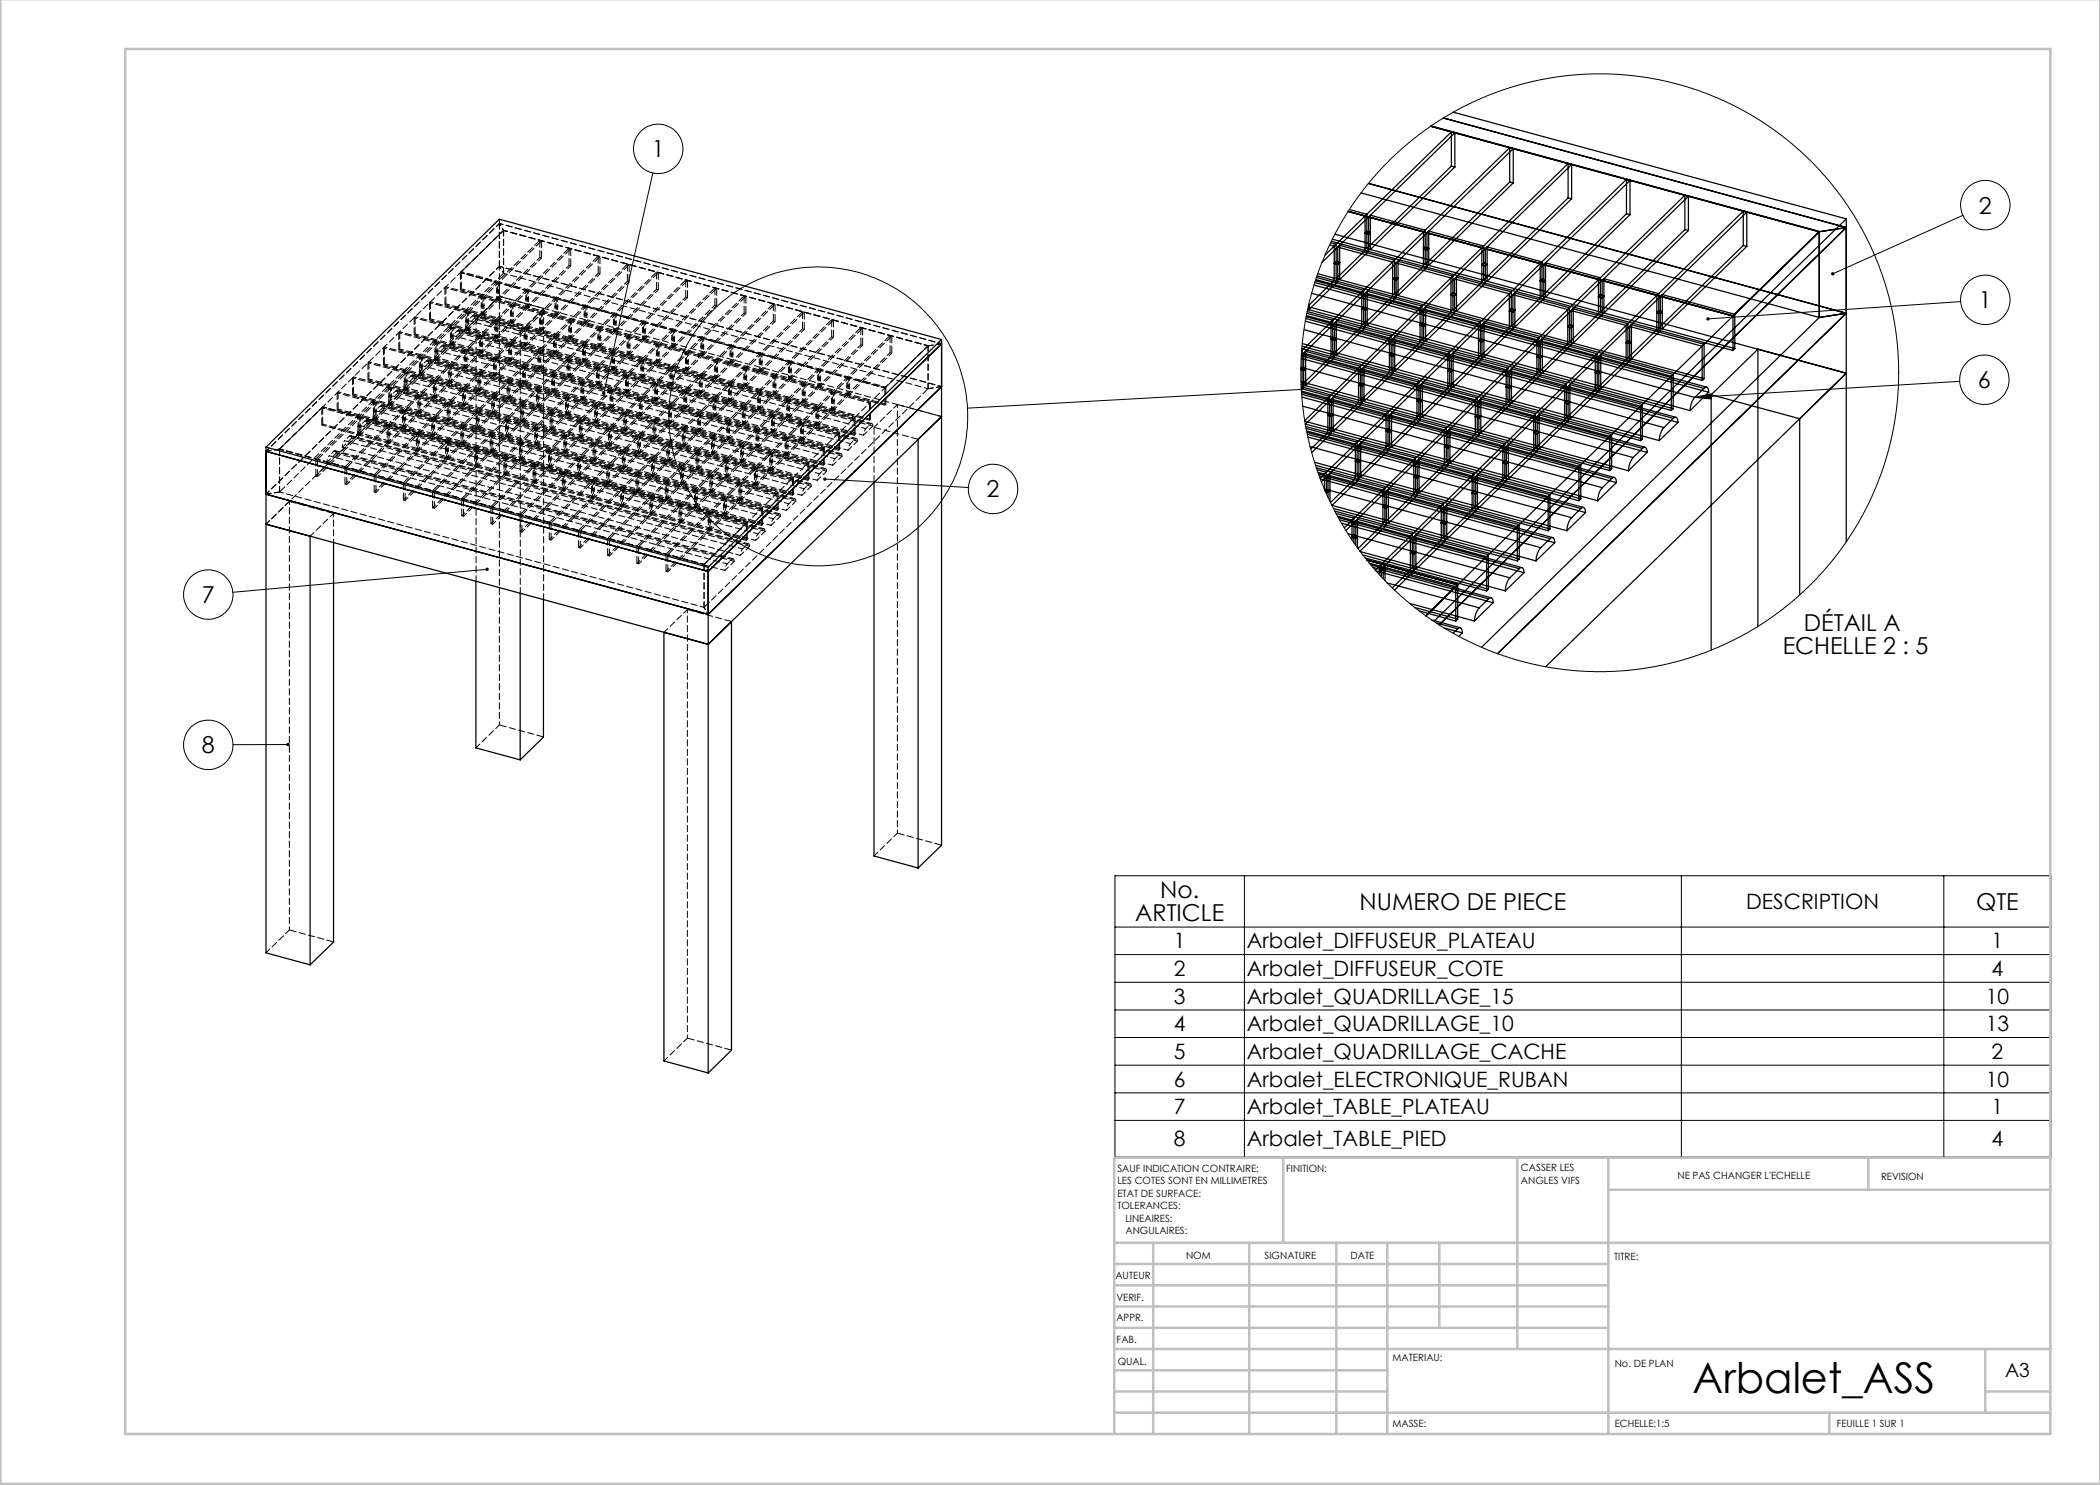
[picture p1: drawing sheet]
<svg xmlns="http://www.w3.org/2000/svg" width="420mm" height="297mm" viewBox="0 0 420 297" stroke-linecap="round" stroke-linejoin="round" font-family="sans-serif">
<defs><g id="words">
<text font-size="8.5" x="338.5" y="278.5">Arbalet_ASS</text>
<g font-size="4.7">
<text x="130.4" y="31.5">1</text>
<text x="395.8" y="42.7">2</text>
<text x="395.8" y="61.7">1</text>
<text x="395.6" y="77.7">6</text>
<text x="197.3" y="99.5">2</text>
<text x="40.4" y="120.6">7</text>
<text x="356.5" y="130.7">ECHELLE 2 : 5</text>
<text x="360.8" y="126.2">DÉTAIL A</text>
<text x="40.4" y="150.7">8</text>
<text x="232" y="179.7">No.</text>
<text x="227.1" y="184.2">ARTICLE</text>
<text x="271.9" y="181.9">NUMERO DE PIECE</text>
<text x="395.2" y="181.9">QTE</text>
</g>
<g font-size="4.2">
<text x="349.2" y="181.8">DESCRIPTION</text>
<text x="234.8" y="189.7">1</text>
<text x="249.4" y="189.7">Arbalet_DIFFUSEUR_PLATEAU</text>
<text x="398.3" y="189.7">1</text>
<text x="234.8" y="195.2">2</text>
<text x="249.4" y="195.2">Arbalet_DIFFUSEUR_COTE</text>
<text x="398.3" y="195.2">4</text>
<text x="234.8" y="200.7">3</text>
<text x="249.4" y="200.7">Arbalet_QUADRILLAGE_15</text>
<text x="397.1" y="200.7">10</text>
<text x="234.8" y="206.3">4</text>
<text x="249.4" y="206.3">Arbalet_QUADRILLAGE_10</text>
<text x="397.1" y="206.3">13</text>
<text x="234.8" y="211.8">5</text>
<text x="249.4" y="211.8">Arbalet_QUADRILLAGE_CACHE</text>
<text x="398.3" y="211.8">2</text>
<text x="234.8" y="217.3">6</text>
<text x="249.4" y="217.3">Arbalet_ELECTRONIQUE_RUBAN</text>
<text x="397.1" y="217.3">10</text>
<text x="234.8" y="222.9">7</text>
<text x="249.4" y="222.9">Arbalet_TABLE_PLATEAU</text>
<text x="398.3" y="222.9">1</text>
<text x="234.8" y="229.3">8</text>
<text x="249.4" y="229.3">Arbalet_TABLE_PIED</text>
<text x="398.3" y="229.3">4</text>
</g>
<text font-size="3.9" x="401" y="275.4">A3</text>
<g font-size="2">
<text x="223.5" y="234.4">SAUF INDICATION CONTRAIRE:</text>
<text x="223.5" y="236.9">LES COTES SONT EN MILLIMETRES</text>
<text x="223.5" y="239.4">ETAT DE SURFACE:</text>
<text x="257.2" y="234.4">FINITION:</text>
<text x="304.2" y="234.3">CASSER LES</text>
<text x="304.2" y="236.8">ANGLES VIFS</text>
<text x="335.5" y="235.8">NE PAS CHANGER L'ECHELLE</text>
<text x="376.2" y="236">REVISION</text>
<text x="223.5" y="241.9">TOLERANCES:</text>
<text x="225.1" y="244.4">LINEAIRES:</text>
<text x="225.1" y="246.9">ANGULAIRES:</text>
<text x="237.2" y="251.8">NOM</text>
<text x="252.9" y="251.7">SIGNATURE</text>
<text x="270.1" y="251.7">DATE</text>
<text x="223.1" y="255.9">AUTEUR</text>
<text x="322.8" y="252">TITRE:</text>
<text x="223.3" y="260.1">VERIF.</text>
<text x="223.3" y="264.2">APPR.</text>
<text x="223.3" y="268.6">FAB.</text>
<text x="223.5" y="272.9">QUAL.</text>
<text x="278.5" y="272.3">MATERIAU:</text>
<text x="323" y="273.4">No. DE PLAN</text>
<text x="278.5" y="285.3">MASSE:</text>
<text x="323" y="285.4">ECHELLE:1:5</text>
<text x="367.4" y="285.4">FEUILLE 1 SUR 1</text>
</g>
</g></defs>
<g fill="none" stroke="#000" stroke-width=".2">
<path d="M130.6 34.6l-9.8 44.1M392.6 43.1l-26.1 11.7M260.3 77.9l-66.8 3.7M338.9 79.5l3.3-.7 .1 1zM391.9 76.3l-53 3.2M392.1 60.3l-50.5 3.5M165 95.8l28.7 1.7M97.4 113.9l-50.8 4.6M57.6 148.9h-11M223 175.2h187.2v56.2h-187.2zM248.9 175.2v56.2M336.3 175.2v56.2"/>
<path d="M388.8 175.2v56.2M223 190.9h187.2M223 196.5h187.2M223 185.4h187.2M223 202h187.2M223 207.5h187.2M223 213h187.2M223 218.6h187.2M223 224.1h187.2"/>
<circle cx="131.7" cy="29.8" r="5"/>
<circle cx="397.1" cy="41" r="4.9"/>
<circle cx="397.1" cy="59.9" r="4.9"/>
<circle cx="319.9" cy="74.5" r="59.8"/>
<circle cx="396.9" cy="76" r="5"/>
<circle cx="163.6" cy="83.3" r="29.9"/>
<circle cx="198.6" cy="97.8" r="4.9"/>
<circle cx="41.7" cy="118.9" r="4.9"/>
<circle cx="41.7" cy="149" r="4.9"/>
</g>
<g fill="none" stroke="#c0c0c0" stroke-width=".5">
<path d="M.1 -.1v296.9h419.9M25 9.8h385.1v277h-385.1zM256.6 231.6v17M303.5 231.6v38.2M321.7 231.6v55.2M321.7 237.9h88.4M373.7 231.6v6.3M410.1 231.6h-187.3v55.2M222.8 248.6h187.3M222.8 257.1h98.9M222.8 252.8h98.9M230.6 248.6v38.2"/>
<path d="M249.8 248.6v38.2M267.3 248.6v38.2M277.5 248.6v38.2M287.9 248.6v17M222.8 265.6h98.9M222.8 261.3h98.9M222.8 278.3h54.7M222.8 274.1h54.7M222.8 269.8h187.3M397.1 278.3h13M397.1 269.8v12.7M222.8 282.5h187.3"/>
<path d="M365.9 282.5v4.3"/>
</g>
<path d="M120.5 78.4a.33 .33 0 0 0-.1 .3 .33 .33 0 0 0 .3 .3l.1-.3-.1 .3a.34 .34 0 0 0 .4-.4 .34 .34 0 0 0-.6-.2zM164.7 95.6l-.1 .2h.4h-.4a.34 .34 0 0 0 .5 .3 .34 .34 0 0 0 .1-.5 .34 .34 0 0 0-.5 0zM57.3 148.7a.35 .35 0 0 0 .2 .5 .35 .35 0 0 0 .5-.3h-.4l.3-.1a.34 .34 0 0 0-.2-.2 .34 .34 0 0 0-.4 .1zM97.2 113.6a.35 .35 0 0 0 0 .6 .36 .36 0 0 0 .6-.4l-.4 .1 .4-.1a.35 .35 0 0 0-.6-.2zM366.3 54.6v.3l.2-.1-.2 .1a.35 .35 0 0 0 .5 .1 .35 .35 0 0 0 0-.5 .35 .35 0 0 0-.5 .1zM341.4 63.5l-.1 .3h.3h-.3a.34 .34 0 0 0 .4 .3 .34 .34 0 0 0 .2-.5 .34 .34 0 0 0-.5-.1zM338.9 79.5l3.3-.7 .1 1z" fill="#000"/>
<g fill="none" stroke="#000" stroke-width=".25">
<path d="M272.2 38.6l91.7 24.9-67.6 66M273.7 36.7l95.6 25.9-69.8 68.1 69.8-68.1zM286.2 25.2l77.7 21.1M288.7 23.6l80.6 21.9-81.5 79.5 81.5-79.5zM290.3 26.4v6.8M290.3 33.2l-16.9 16.5M290.3 33.2l.7 .2M290.3 26.4l-25.3 24.6M290.3 26.4l.7 .2M290.7 22.4l78.6 21.4M291 33.4l-16.9 16.5M291 26.6v6.8"/>
<path d="M291 26.6l-26.6 25.9M301.9 29.5v6.9M301.9 29.5l-41.6 40.7 .1-.1M301.9 36.4l-16.9 16.5M301.9 36.4l.7 .2M301.9 29.5l.7 .2M302.6 36.6l-16.8 16.5M302.6 29.7v6.9M302.6 29.7l-42.3 41.4M313.6 32.7v6.9M313.6 39.6l-16.9 16.5M313.6 39.6l.7 .2"/>
<path d="M313.6 32.7l-52.7 51.4M313.6 32.7l.7 .2M314.3 39.8l-16.9 16.5M314.3 32.9v6.9M314.3 32.9l-53.2 52M325.3 35.9l-61.3 59.8M325.3 35.9v6.9M325.3 35.9l.7 .2M326 36.1v6.8M326 36.1l-61.7 60.2M337 39l-68.1 66.5M337 39v6.9"/>
<path d="M337 39l.7 .3M337.7 39.3v6.8M337.7 39.3l-68.5 66.8M262.3 58.7l76.6 20.8M262.8 57l78.9 21.5M263 56.5l77.8 21.2M263.1 56.2l78.2 21.2M263.1 55.9l9.2 2.5M263.3 55.5l9.4 2.6M263.4 55.2l77 20.9M263.6 54.7l77.2 21M265.9 49l.9 .2"/>
<path d="M266.1 48.6l1.1 .3M266.3 48.3l80.3 21.8M266.5 47.8l80.5 21.9M266.8 52.7l.4-.4 .7 .2-.4 .3zM266.8 49.2v6.9M266.8 56.1l-5.1 5M266.8 56.1l.7 .2M267 46.8l102.3 27.8M267.2 48.9v6.8M267.2 48.9l-.4 .3M267.2 55.7l.7 .2M267.5 49.4l11 3"/>
<path d="M267.5 49.4v6.9M267.5 56.3l-5.7 5.6M267.9 49.1l11 2.9M267.9 49.1l-.4 .3M267.9 49.1v6.8M269.9 41.9l3.5 1M272.3 58.4v6.9M272.7 58.1l-.4 .3M272.7 58.1v6.8M273 46.6l.4-.3 .7 .2-.4 .3zM273 50.1l.7 .2M273 50.1l-5.8 5.6"/>
<path d="M273.1 58.6l10.9 3M273.1 58.6v6.9M273.4 42.9l-.4 .3v6.9M273.4 42.9v6.8M273.4 49.7l.7 .2M273.4 58.2l11 3M273.4 58.2l-.3 .4M273.4 58.2v6.9M273.7 43.4l11 3M273.7 43.4v6.9M273.7 50.3l-5.8 5.6M274.1 43l10.9 3"/>
<path d="M274.1 43l-.4 .4M274.1 43v6.9M278.5 55.8l.4-.3 .7 .2-.4 .3zM278.5 52.4v6.9M278.5 59.3l-5.8 5.6M278.5 59.3l.7 .2M278.9 52l-.4 .4M278.9 52v6.9M278.9 58.9l.7 .2M279.2 52.6l11 3M279.2 52.6v6.9M279.2 59.5l-5.8 5.6"/>
<path d="M279.6 52.2l11 3M279.6 52.2l-.4 .4M279.6 52.2v6.9M284.7 46.4v6.9M284.7 53.3l-5.8 5.6M284.7 53.3l.7 .1M285 46l-.3 .4M285 49.5l.8 .2-.4 .3-.7-.2zM285 46v6.9M285 52.9l.8 .2M285.4 46.6l11 3M285.4 46.6v6.8"/>
<path d="M285.4 53.4l-5.8 5.7M285.8 46.2l10.9 3M285.8 46.2l-.4 .4M285.8 46.2v6.9M290.2 59l.4-.4 .7 .2-.4 .4zM290.2 55.6v6.8M290.6 55.2v6.9M290.6 55.2l-.4 .4M290.9 55.8l11 3M290.9 55.8v6.8M291.3 55.4l11 3M291.3 55.4l-.4 .4"/>
<path d="M291.3 55.4v6.9M296.4 49.6v6.8M296.4 56.4l-5.8 5.7M296.4 56.4l.7 .2M296.7 49.2l-.3 .4M296.7 52.6l.7 .2-.3 .4-.7-.2zM296.7 49.2v6.9M296.7 56.1l.7 .2M297.1 56.6l-5.8 5.7M297.4 49.4l11 3M297.4 49.4l-.3 .4v6.8M297.4 49.4v6.9"/>
<path d="M301.9 58.8v6.8M302.3 58.4l-.4 .4M302.3 58.4v6.9M302.6 58.9l10.9 3M302.6 58.9v6.9M303 58.6l10.9 3M303 58.6l-.4 .3M303 58.6v6.8M308 56.2l.4-.4 .7 .2-.3 .4zM308 59.6l.8 .2M308 59.6l-5.7 5.7M308.4 52.4l-.4 .3v6.9"/>
<path d="M308.4 52.4v6.8M308.4 59.2l.7 .2M308.8 59.8l-5.8 5.6M309.1 52.6l11 3M309.1 52.6l-.3 .3v6.9M309.1 52.6v6.8M319.7 59.3l.4-.3 .7 .2-.4 .3zM320.1 55.6l-.4 .3v6.9M320.1 55.6v6.8M320.8 55.7l11 3M320.8 55.7l-.4 .4v6.9M320.8 55.7v6.9"/>
<path d="M325.3 42.8l-16.9 16.4M325.3 42.8l.7 .1M326 42.9l-16.9 16.5M331.8 58.7l-.4 .4v6.8M331.8 58.7v6.9M332.5 58.9l14.5 4M332.5 58.9l-.4 .4v6.8M332.5 58.9v6.9M337 45.9l-16.9 16.5M337 45.9l.7 .2M337.7 46.1l-16.9 16.5M348.7 49.1l-16.9 16.5"/>
<path d="M348.7 49.1l.7 .2M348.7 42.2l-73.6 71.8M348.7 42.2v6.9M348.7 42.2l.7 .2M349.4 49.3l-16.9 16.5M349.4 42.4v6.9M349.4 42.4l-73.9 72.1M363.9 46.4l-77.8-21.1 77.8 21.1-78.7 76.8 6.3-6.2M363.9 46.3v17.2l5.4-.9M363.9 46.4l-17.3 16.8M363.9 46.3l-17.3 16.8M369.3 43.8v64.5"/>
<path d="M369.3 43.8l-82.5 80.5M369.3 45.5l-5.4 .9M188.3 67.9v101.1l-4.7 4.6M188.3 77.3l-46.7 45.6-88.4-24.1M188.3 68.8l-46.7 45.5-88.4-24M188.3 67.9l-88.4-24.1-46.7 45.6M188.3 67.9l-46.7 45.5M260.2 73.4l66.4 18.1M260.2 73.7l.2-.2 .7 .2-.4 .4-.5-.2M260.2 76.3l65.5 17.9M260.2 76.9l62.1 16.9M260.2 71.7l69.2 18.8"/>
<path d="M260.2 77.7l5.7 1.6M260.3 70.8l68.7 18.7M260.3 71.2l68.2 18.5M260.3 78.2l5.3 1.4M260.3 78.5l62.6 17M260.3 78.8l62 16.9M260.4 69.7l67.7 18.4M260.4 70.1h.1M260.4 79.4l62.9 17.1M260.4 69.2l68.1 18.6M260.4 70.1v6.8M260.4 76.9l.7 .2"/>
<path d="M260.5 68.7l71.4 19.4M260.7 70.6l11 3M260.7 77.5l-.5-.1 61.7 16.7M260.7 70.6v6.9M260.7 77.5l-.4 .5M260.8 65.9l72 19.6M261.1 64.2l74.5 20.3M261.1 70.3l11 3M261.1 70.3l-.4 .3M261.1 70.3v6.8M261.2 63.7l73.4 20M261.2 63.4l74 20.1"/>
<path d="M261.3 63.1l4.9 1.3M261.4 62.6l5.2 1.5M261.4 62.3l72.9 19.8M261.7 61.3l76.3 20.8M261.8 61.9h-.3l73.1 19.8M261.8 60.8v1.1M265.6 79.6v6.9M265.9 79.3l-.3 .3M265.9 79.3v6.8M266.2 64.4v6.9M266.2 71.3l-5.8 5.6M266.2 71.3l.7 .2"/>
<path d="M266.3 79.8l10.9 3M266.3 79.8v6.9M266.6 64.1l-.4 .3M266.6 67.5l.7 .2-.4 .3-.7-.1zM266.6 64.1v6.8M266.6 70.9l.7 .2M266.6 79.4l11 3M266.6 79.4l-.3 .4M266.6 79.4v6.9M266.9 64.6l11 3M266.9 64.6v6.9M266.9 71.5l-5.8 5.6"/>
<path d="M267.3 64.3l10.9 2.9M267.3 64.3l-.4 .3M267.3 64.3v6.8M271.7 77l.4-.3 .7 .2-.4 .4zM271.7 73.6v6.9M272.1 73.3l-.4 .3M272.1 73.3v6.8M272.3 61.8l.4-.3 .7 .2-.3 .4zM272.3 65.3l-5.7 5.6M272.3 65.3l.8 .2M272.4 73.8l11 3M272.4 73.8v6.9"/>
<path d="M272.7 64.9l.7 .2M272.8 73.4l11 3M272.8 73.4l-.4 .4M272.8 73.4v6.9M273.1 65.5l-5.8 5.6M277.9 67.6v6.9M277.9 74.5l-5.8 5.6M277.9 74.5l.7 .1M278.2 67.2l-.3 .4M278.2 70.7l.7 .2-.3 .3-.7-.2zM278.2 67.2v6.9M278.2 74.1l.7 .2"/>
<path d="M278.6 67.8l11 3M278.6 67.8v6.8M278.6 74.6l-5.8 5.7M278.9 67.4l11 3M278.9 67.4l-.3 .4M278.9 67.4v6.9M283.4 76.8v6.8M283.8 76.4l-.4 .4M283.8 76.4v6.9M284 65l.4-.3 .7 .1-.4 .4zM284 61.6v6.8M284 68.4l-5.8 5.7"/>
<path d="M284 68.4l.7 .2M284.1 77l11 3M284.1 77v6.9M284.4 61.2l-.4 .4M284.4 61.2v6.9M284.4 68.1l.7 .2M284.5 76.6l11 3M284.5 76.6l-.4 .4M284.5 76.6v6.9M284.7 61.8l11 3M284.7 61.8v6.8M284.7 68.6l-5.8 5.7"/>
<path d="M285.1 61.4l11 3M285.1 61.4l-.4 .4M285.1 61.4v6.9M289.6 70.8v6.8M289.6 77.6l-5.8 5.7M289.6 77.6l.7 .2M289.9 70.4l-.3 .4M289.9 73.8l.7 .2-.3 .4-.7-.2zM289.9 70.4v6.9M289.9 77.3l.7 .2M290.2 62.4l-5.8 5.7M290.2 62.4l.7 .2"/>
<path d="M290.3 71l10.9 2.9M290.3 71v6.8M290.3 77.8l-5.8 5.7M290.6 62.1l.7 .2M290.6 70.6l11 3M290.6 70.6l-.3 .4M290.6 70.6v6.9M290.9 62.6l-5.8 5.7M295.1 80v6.8M295.5 79.6l-.4 .4M295.5 79.6v6.9M295.7 68.2l.4-.4 .7 .2-.4 .4z"/>
<path d="M295.7 64.8v6.8M295.7 71.6l-5.8 5.7M295.7 71.6l.7 .2M296.1 64.4l-.4 .4M296.1 64.4v6.9M296.1 71.3l.7 .1M296.2 79.8l10.9 3M296.2 79.8l-.4 .3M296.2 79.8v6.8M296.4 64.9l11 3M296.4 64.9v6.9M296.4 71.8l-5.8 5.7"/>
<path d="M296.8 64.6l-.4 .3M296.8 64.6l11 3M296.8 64.6v6.8M301.2 73.9v6.9M301.6 73.6l-.4 .3M301.6 77l.7 .2-.4 .4-.7-.2zM301.6 73.6v6.8M301.9 62.2l.4-.4 .7 .2-.4 .4zM301.9 65.6l-5.8 5.7M301.9 65.6l.7 .2M301.9 74.2l11 2.9M301.9 74.2v6.8"/>
<path d="M302.3 65.3l.7 .1M302.3 73.8l11 3M302.3 73.8l-.4 .4M302.3 73.8v6.8M302.6 65.8l-5.8 5.6M307.4 71.4l.4-.4 .7 .2-.4 .4zM307.4 67.9v6.9M307.4 74.8l-5.8 5.6M307.4 74.8l.7 .2M307.8 67.6l-.4 .3M307.8 67.6v6.8M307.8 74.4l.7 .2"/>
<path d="M308.1 68.1l11 3M308.1 68.1v6.9M308.1 75l-5.8 5.6M308.5 67.8l10.9 3M308.5 67.8l-.4 .3M308.5 67.8v6.8M312.9 77.1v6.9M313.3 76.8l-.4 .3M313.3 76.8v6.8M313.5 61.9v6.9M313.5 68.8l-5.7 5.6M313.5 68.8l.8 .2"/>
<path d="M313.6 77.3l14.5 3.9M313.6 77.3v6.9M313.9 61.6l-.4 .3M313.9 65l.7 .2-.3 .3-.8-.1zM313.9 61.6v6.8M313.9 68.4l.7 .2M314 76.9l14.5 4M314 76.9l-.4 .4M314 76.9v6.9M314.3 62.1l10.9 3M314.3 62.1v6.9M314.3 69l-5.8 5.6"/>
<path d="M314.6 61.8l11 2.9M314.6 61.8l-.3 .3M314.6 61.8v6.8M319.1 74.5l.3-.3 .7 .2-.3 .4zM319.1 71.1v6.9M319.1 78l-5.8 5.6M319.1 78l.7 .2M319.4 70.8l-.3 .3M319.4 70.8v6.8M319.4 77.6l.7 .2M319.7 62.8l.7 .2M319.7 62.8l-5.8 5.6"/>
<path d="M319.8 71.3l14.5 3.9M319.8 71.3v6.9M319.8 78.2l-5.8 5.6M320.1 62.4l.7 .2M320.1 70.9l14.5 4M320.1 70.9l-.3 .4M320.1 70.9v6.9M320.4 63l-5.8 5.6M325.2 65.1v6.9M325.2 72l-5.8 5.6M325.2 72l.7 .1M325.6 64.7l-.4 .4"/>
<path d="M325.6 68.2l.7 .2-.4 .3-.7-.2zM325.6 64.7v6.9M325.6 71.6l.7 .2M325.9 65.3l14.5 3.9M325.9 65.3v6.8M325.9 72.1l-5.8 5.7M326.3 64.9l14.5 4M326.3 64.9l-.4 .4M326.3 64.9v6.9M331.4 62.5l.4-.3 .7 .1-.4 .4zM331.4 65.9l-5.8 5.7M331.4 65.9l.7 .2"/>
<path d="M331.8 65.6l.7 .2M332.1 66.1l-5.8 5.7M334.3 75.2v6.9M334.6 74.9v6.8M334.6 74.9l-.3 .3M338.9 79.5a4 4 0 0 0-.9 2.6M340.4 69.2v6.9M340.8 77.7l.2-.2a.54 .54 0 0 1 .6 .1 .54 .54 0 0 1 .1 .5v.4M340.8 77.7l-1.9 1.8M340.8 68.9v6.8M340.8 68.9l-.4 .3M340.8 75.7l-.4 .4"/>
<path d="M341.7 78.5l-3.7 3.6M342.2 78.9v51.1M342.2 78.9l17.7 4.8v35.3M346.6 63.1l-77-20.8 77 20.9M346.6 63.1v7M347 62.9v6.8M347 62.9l-.4 .3M347 69.7l-.4 .4M351.6 69.8v55.5M351.6 69.8l17.7 4.8M351.6 69.8l-9.4 9.1M369.3 74.6l-60.2 58.7"/>
<path d="M53.2 89.4v101.2l8.8 2.4M53.2 89.4l88.4 24M174.8 96.5v74.7l8.8 2.4M260.6 81.2l59.9 16.3M260.9 84.2l58.6 16M261.1 84.8l55.1 15M261.1 85.3l54.7 14.9M261.2 85.7l10.2 2.7M261.3 86.2l9.8 2.6M261.4 86.5l55.3 15M261.4 86.9l54.8 14.8M261.6 87.4l55.5 15.1"/>
<path d="M262 89.3l52.3 14.2M262.9 92.5l50.5 13.6M263.1 93.1l46.9 12.7M263.3 93.6l46.3 12.5M263.4 93.9l1.9 .6M263.6 94.5l1.3 .3M263.7 94.8l46.9 12.7M263.8 95.2l46.2 12.5M264.1 95.8l46.8 12.7M264.9 97.8l43.3 11.7M264.9 94.8v3.1M265 98.1l.3-.2 .7 .2-.4 .4-.5-.2"/>
<path d="M265.3 94.5l-.4 .3M265.3 94.5v4.2M265.6 86.5l-3.5 3.3M265.6 86.5l.7 .2M265.6 95l11 3M265.6 95v4.5M265.9 82.7l.7 .2-.3 .4-.7-.2zM265.9 86.1l.7 .2M266 94.6l11 3M266 94.6l-.4 .4M266 94.6v5.7M266.3 86.7l-4 3.8"/>
<path d="M271.1 92.2l.3-.3 .7 .2-.3 .3zM271.1 88.8v6.9M271.1 95.7l-5 4.8M271.1 95.7l.7 .2M271.4 88.4l-.3 .4M271.4 88.4v6.9M271.4 95.3l.7 .2M271.7 80.5l-5.8 5.6M271.7 80.5l.7 .2M271.8 89l11 3M271.8 89v6.9M271.8 95.9l-5.4 5.2"/>
<path d="M272.1 80.1l.7 .2M272.1 88.6l-.3 .4M272.1 88.6l11 3M272.1 88.6v6.9M272.4 80.7l-5.8 5.6M276.6 98v6.9M277 97.6l-.4 .4M277 97.6v6.9M277.2 86.2l.4-.3 .7 .2-.4 .3zM277.2 82.8v6.9M277.2 89.7l-5.8 5.6M277.2 89.7l.7 .1"/>
<path d="M277.3 98.2l11 3M277.3 98.2v6.9M277.6 82.4l-.4 .4M277.6 82.4v6.9M277.6 89.3l.7 .2M277.7 97.8l10.9 3M277.7 97.8l-.4 .4M277.7 97.8v6.9M277.9 83v6.8M277.9 83l11 3M277.9 89.8l-5.8 5.7M278.3 82.6l11 3"/>
<path d="M278.3 82.6l-.4 .4M278.3 82.6v6.9M282.8 92v6.8M282.8 98.8l-5.8 5.7M282.8 98.8l.7 .3M283.1 91.6l-.3 .4M283.1 95.1l.7 .1-.3 .4-.7-.2zM283.1 91.6v6.9M283.1 98.5l.7 .2M283.4 80.2l.4-.3 .7 .1-.4 .4zM283.4 83.6l-5.8 5.7M283.4 83.6l.7 .3"/>
<path d="M283.5 92.2l10.9 3M283.5 92.2v6.9M283.5 99.1l-5.8 5.6M283.8 83.3l.7 .2M283.8 91.8l11 3M283.8 91.8l-.3 .4M283.8 91.8v6.9M284.1 83.9l-5.8 5.6M288.9 89.4l.4-.4 .7 .2-.4 .4zM288.9 86v6.8M288.9 92.8l-5.8 5.7M288.9 92.8l.7 .2"/>
<path d="M289.3 85.6l-.4 .4M289.3 85.6v6.9M289.3 92.5l.7 .2M289.6 86.2l11 2.9M289.6 86.2v6.8M289.6 93l-5.8 5.7M290 85.8l11 3M290 85.8l-.4 .4M290 85.8v6.9M294.4 95.2v6.8M294.8 94.8l-.4 .4M294.8 98.2l.7 .2-.4 .4-.7-.2z"/>
<path d="M294.8 94.8v6.9M295.1 83.4l.4-.4 .7 .2-.4 .4zM295.1 86.8l-5.8 5.7M295.1 86.8l.7 .2M295.1 95.4l14.5 3.9M295.1 95.4v6.8M295.5 86.5l.7 .1M295.5 95l14.5 3.9M295.5 95l-.4 .4M295.5 95v6.8M295.8 80.1l10.9 3M295.8 80.1v6.9"/>
<path d="M295.8 87l-5.8 5.7M300.6 92.6l.4-.4 .7 .2-.4 .4zM300.6 89.1v6.9M300.6 96l-5.8 5.7M300.6 96l.7 .2M301 88.8l-.4 .3M301 88.8v6.8M301 95.6l.7 .2M301.2 80.8l-5.7 5.7M301.2 80.8l.7 .2M301.3 89.4v6.8M301.3 89.4l14.5 3.9"/>
<path d="M301.3 96.2l-5.8 5.6M301.6 80.4l.7 .2M301.7 89l14.5 3.9M301.7 89l-.4 .4M301.7 89v6.8M301.9 81l-5.7 5.6M306.7 83.1v6.9M306.7 90l-5.7 5.6M306.7 90l.7 .2M307.1 82.8l-.4 .3M307.1 86.2l.7 .2-.4 .3-.7-.1zM307.1 82.8v6.8"/>
<path d="M307.1 89.6l.7 .2M307.4 83.3l14.5 4M307.4 83.3v6.9M307.4 90.2l-5.7 5.6M307.8 83l14.5 3.9M307.8 83l-.4 .3M307.8 83v6.8M309.6 99.3v6.8M310 98.9v6.9M310 98.9l-.4 .4M312.9 84l-5.8 5.6M312.9 84l.7 .2"/>
<path d="M313.3 80.2l.7 .2-.4 .3-.7-.2zM313.3 83.6l.7 .2M313.6 84.2l-5.8 5.6M315.8 93.3v6.9M316.2 92.9v6.9M316.2 92.9l-.4 .4M316.2 99.8l-.4 .4M320.5 97.5a3.8 3.8 0 0 0-1 2.7M321.9 87.3v6.8M322.3 95.7l.4-.2 .3 .1 .2 .3 .1 .6M322.3 95.7l-1.8 1.8M322.3 86.9v6.9"/>
<path d="M322.3 86.9l-.4 .4M322.3 93.8l-.4 .3M323.3 96.5l-3.8 3.7M326.6 91.5a4.3 4.3 0 0 0-.9 2.7M328.1 81.2v6.9M328.5 80.9v6.9M328.5 80.9l-.4 .3M328.5 87.8l-.4 .3M328.5 89.7l.2-.2a.53 .53 0 0 1 .6 .1 .53 .53 0 0 1 .1 .6v.3M328.5 89.7l-1.9 1.8M329.4 90.5l-3.7 3.7M332.8 85.5a4.3 4.3 0 0 0-.9 2.6"/>
<path d="M334.6 83.7l.4-.2h.3l.2 .4 .1 .6M334.6 83.7l-1.8 1.8M334.6 81.7l-.3 .4M335.6 84.5l-3.7 3.6M66.7 108.5v79.9l-4.7 4.6M95.2 116.3v33.3l8.8 2.4M104 118.7v33.3M108.7 119.9v27.5l-4.7 4.6M141.6 113.4v101.2M266.4 101.1l40.8 11.1M266.7 101.7l37.1 10.1M267 102.2l36.5 10"/>
<path d="M267.2 102.7l3.6 .9M267.5 103.2l2.9 .8M267.7 103.5l36.7 10M267.9 104l35.9 9.7M268.3 104.6l36.5 9.9M269.6 106.7l32.4 8.9M270.4 104v4M270.8 103.6l-.4 .4M270.8 107.1l.7 .2-.4 .3-.7-.1zM270.8 103.6v5M271.1 104.2l11 3M271.1 104.2v4.8"/>
<path d="M271.5 103.9l11 2.9M271.5 103.9l-.4 .3M271.5 103.9v5.7M272 110.3l29.1 7.9M272.6 111l25.1 6.8M273 111.6l24.3 6.6M273.3 112l18.2 4.9M273.9 112.6l2 .6M274.2 113l24 6.6M274.6 113.5l23.1 6.3M275.2 114.2l23.4 6.3M275.9 113.2v1.8"/>
<path d="M276.3 112.9l-.4 .3M276.3 112.9l-2.9-.9 18.1 5M276.3 112.9v2.5M276.6 101.4l.4-.3 .7 .1-.4 .4zM276.6 104.9l-5 4.8M276.6 104.9l.7 .2M276.6 113.4l.4-.4v3.2M276.6 113.4l14.5 3.9M276.6 113.4v2.3M277 104.5l.7 .2M277.3 105.1l-5.3 5.1M277.4 116.6l18.4 5"/>
<path d="M282.1 107.2v6.8M282.1 114l-3.7 3.6M282.1 114l.7 .2M282.5 106.8l-.4 .4M282.5 110.2l.7 .3-.4 .3-.7-.2zM282.5 106.8v6.9M282.5 113.7l.7 .2M282.8 107.4l14.5 3.9M282.8 107.4v6.8M282.8 114.2l-3.9 3.8M283.2 107l14.5 3.9M283.2 107l-.4 .4"/>
<path d="M283.2 107v6.9M288.3 104.6l.3-.4 .7 .2-.3 .4zM288.3 101.2v6.8M288.3 108l-5.8 5.7M288.3 108l.7 .2M288.6 100.8l-.3 .4M288.6 100.8v6.9M288.6 107.7l.7 .2M289 101.4l14.5 3.9M289 101.4v6.8M289 108.2l-5.8 5.7M289.3 101l14.5 3.9"/>
<path d="M289.3 101l-.3 .4M289.3 101v6.9M291.1 117.3v6.9M291.5 116.9v6.9M291.5 117l-.4 .3M291.5 116.9l-6.4 6.3M294.4 102l-5.8 5.7M294.4 102l.7 .2M294.8 101.7l.7 .1M295.1 102.2l-5.8 5.7M297.3 111.3v6.9M297.7 110.9v6.9"/>
<path d="M297.7 110.9l-.4 .4M297.7 117.8l-.4 .4M297.7 119.8l.2-.2a.53 .53 0 0 1 .5 .1 .53 .53 0 0 1 .2 .5v.3M297.7 119.8l-1.9 1.8M302 115.6a4.3 4.3 0 0 0-.9 2.6M303.5 105.3v6.9M303.8 113.7l.4-.2 .3 .1 .2 .3 .1 .6M303.8 113.7l-1.8 1.9M303.8 104.9v6.9M303.8 104.9l-.3 .4M303.8 111.8l-.3 .4M304.8 114.5l-3.7 3.7"/>
<path d="M308.2 109.5a4.3 4.3 0 0 0-1 2.7M310 105.8l-.4 .3M310 107.7l.4-.2a.73 .73 0 0 1 .5 1M310 107.7l-1.8 1.8M310.9 108.5l-3.7 3.7M314.3 103.5a4.1 4.1 0 0 0-.9 2.6M316.2 101.7l.3-.2 .3 .1 .2 .3 .1 .6M316.2 101.7l-1.9 1.8M317.1 102.5l-3.7 3.6M141.6 128.9l46.7-45.6-4.7 4.6v85.7M141.6 128.9l-8.8-2.4v85.7l8.8 2.4M141.6 128.9l-88.4-24.1 8.8 2.4v85.8"/>
<path d="M146.3 124.3v85.7l-4.7 4.6M281.9 120.7l13 3.5M282.9 121.5l8.6 2.3M283.9 122.2l7.2 2M286.3 124l5.8 1.6M287.3 124.6l4.2 1.2M288.8 125.6l3.7 1M291.5 125.8l.4-.2a.73 .73 0 0 1 .6 1M291.5 125.8l-.9 .8M291.5 123.8l-.4 .4M292.5 126.6l-.8 .7M295.8 121.6a4.3 4.3 0 0 0-.9 2.6"/>
<path d="M298.6 120.5l-3.7 3.7"/>
</g>
<g fill="none" stroke="#000" stroke-width=".2" stroke-dasharray="1.3 .6">
<path d="M89 57.5l.2-.2M92.1 54.5h.1M92.1 54.5l.2-.2M92.1 58l.2-.2M96.4 59.3l-.1 .2M96.8 59.4l-.2 .2M99.3 58.2l.4 .1M99.5 58l-.2 .2M99.5 56.3l-.2 .2M99.5 58l.4 .1M99.7 58.3l-.4-.1M99.9 58.1l-.2 .2"/>
<path d="M99.9 59.8l-.4-.1M99.9 58.1l-.4-.1M99.9 56.4l-.2 .2M100.7 46.1h.1M105.2 59.8l.3 .1M105.4 59.6l-.2 .2M105.4 57.9l-.2 .2M105.4 59.6l.3 .1M105.5 59.9l-.3-.1M105.7 59.7l-.2 .2M105.7 59.7l-.3-.1M105.7 58l-.2 .2"/>
<path d="M108 48.1l.3 .1M108 51.5l.3 .1M111.2 59.5l-.2 .2M111.5 59.6l-.1 .2M113.8 49.7h.4M113.8 53.1l.4 .1M119.6 51.2l.4 .1M119.6 54.7l.4 .1M125.5 52.8l.3 .1M125.5 56.3l.3 .1M131.3 54.4l.4 .1M131.3 57.8l.4 .1"/>
<path d="M137.2 56l.3 .1M137.2 59.4l.3 .1M143 57.6l.3 .1M148.8 59.2l.4 .1M67.4 78.6l.2-.2M70.5 75.6l.2-.2M70.5 79l.2-.2M73.6 72.6l.2-.2M73.6 76l.2-.2M76.7 69.6l.2-.2M76.7 73l.2-.2M77.8 79.3l.2-.2"/>
<path d="M77.8 79.3h.3M78 77.4l-.2 .1M78 79.1l-.2 .2M78 79.1l.3 .1M78.1 79.3l.2-.1M78.1 79.3h-.3M78.3 79.2l-.3-.1M78.3 77.5l-.2 .1M78.3 79.2l-.2 .1M79.8 66.5l.1-.1M79.8 70l.1-.2M80.9 76.2l.1-.1"/>
<path d="M80.9 76.2l.3 .1M81 74.3l-.1 .2M81 76.1l-.1 .1M81 76.1l.4 .1M81.2 76.3l.2-.1M81.2 78.1l-.3-.1M81.2 76.3l-.3-.1M81.4 77.9l-.4-.1M81.4 76.2l-.4-.1M81.4 74.4l-.2 .2M81.4 76.2l-.2 .1M82.8 63.5l.2-.1"/>
<path d="M82.8 67l.2-.2M83.8 78.9l-.2 .2M83.9 73.2l.2-.1M83.9 73.2l.4 .1M84.1 71.3l-.2 .2M84.1 73.1l-.2 .1M84.1 73.1l.4 .1M84.1 79l-.1 .2M84.3 73.3l.2-.1M84.3 75h-.4M84.3 73.3l-.4-.1M84.5 74.9l-.4-.1"/>
<path d="M84.5 73.2l-.4-.1M84.5 71.4l-.2 .2M84.5 73.2l-.2 .1M85.9 60.5l.2-.1M85.9 64l.2-.2M86.7 77.8l.2-.2M86.7 77.8l.3 .1M86.9 75.9l-.2 .2M86.9 77.6l-.2 .2M86.9 77.6l.3 .1M87 70.2l.4 .1M87 77.9l.2-.2"/>
<path d="M87 77.9l-.3-.1M87 79.6l-.3-.1M87.2 70.1l-.2 .1M87.2 68.3l-.2 .2M87.2 70.1h.4M87.2 79.5l-.3-.1M87.2 77.7l-.3-.1M87.2 76l-.2 .2M87.2 77.7l-.2 .2M87.4 72l-.4-.1M87.4 70.3l-.4-.1M87.6 70.1l-.2 .2"/>
<path d="M87.6 71.9l-.4-.1M87.6 70.1h-.4M87.6 68.4l-.2 .2M89 61l.2-.2M89.8 74.8l.2-.2M89.8 74.8l.3 .1M90 72.9l-.2 .2M90 74.6l-.2 .2M90 74.6l.3 .1M90.1 67.2l.3 .1M90.1 74.9l.2-.2M90.1 76.6l-.3-.1"/>
<path d="M90.1 74.9l-.3-.1M90.3 67l-.2 .2M90.3 65.3l-.2 .2M90.3 67l.3 .1M90.3 76.5l-.3-.1M90.3 74.7l-.3-.1M90.3 73l-.2 .2M90.3 74.7l-.2 .2M90.4 69l-.3-.1M90.4 67.3l-.3-.1M90.6 67.1l-.2 .2M90.6 68.9l-.3-.1"/>
<path d="M90.6 67.1l-.3-.1M90.6 65.4l-.2 .2M92.5 79.4l.2-.2M92.5 79.4l.4 .1M92.7 77.5l-.2 .2M92.7 79.2l-.2 .2M92.7 79.2l.4 .1M92.8 71.8l.4 .1M92.9 79.5l.2-.2M92.9 79.5l-.4-.1M93 71.6l-.2 .2M93 69.9l-.2 .2"/>
<path d="M93 71.6l.4 .1M93.1 79.3l-.4-.1M93.1 77.6l-.2 .2M93.1 79.3l-.2 .2M93.2 64.2l.3 .1M93.2 73.6l-.4-.1M93.2 71.9l-.4-.1M93.4 64l-.2 .2M93.4 62.3l-.2 .2M93.4 64l.3 .1M93.4 71.7l-.2 .2M93.4 73.4h-.4"/>
<path d="M93.4 71.7l-.4-.1M93.4 70l-.2 .2M93.5 66l-.3-.1M93.5 64.3l-.3-.1M93.7 64.1l-.2 .2M93.7 65.8h-.3M93.7 64.1l-.3-.1M93.7 62.4l-.2 .2M95.6 76.4l.2-.2M95.6 76.4l.4 .1M95.8 74.5l-.2 .2M95.8 76.2l-.2 .2"/>
<path d="M95.8 76.2l.3 .1M95.9 68.8l.4 .1M96 76.5l.1-.2M96 78.2l-.4-.1M96 76.5l-.4-.1M96.1 68.6l-.2 .2M96.1 66.9l-.2 .2M96.1 68.6l.4 .1M96.1 78l-.3-.1M96.1 76.3l-.3-.1M96.1 74.6l-.1 .2M96.1 76.3l-.1 .2"/>
<path d="M96.3 61.2l.3 .1M96.3 70.6l-.4-.1M96.3 68.9l-.4-.1M96.4 61l-.1 .2M96.4 61l.4 .1M96.5 68.7l-.2 .2M96.5 70.4l-.4-.1M96.5 68.7l-.4-.1M96.5 67l-.2 .2M96.6 61.3l-.3-.1M96.6 63l-.3-.1M96.8 61.1l-.2 .2"/>
<path d="M96.8 62.8l-.4-.1M96.8 61.1l-.4-.1M98.5 79.1l-.1 .2M98.7 73.4l.3 .1M98.9 73.2l-.2 .2M98.9 71.5l-.2 .2M98.9 73.2l.3 .1M98.9 79.2l-.2 .2M99 65.8l.4 .1M99 75.2l-.3-.1M99 73.5l-.3-.1M99.2 65.6l-.2 .2"/>
<path d="M99.2 63.9l-.2 .2M99.2 65.6l.3 .1M99.2 73.3l-.2 .2M99.2 75l-.3-.1M99.2 73.3l-.3-.1M99.2 71.6l-.2 .2M99.4 67.6l-.4-.1M99.4 65.9l-.4-.1M99.5 65.7l-.1 .2M99.5 67.4l-.3-.1M99.5 65.7l-.3-.1M99.5 64l-.1 .2"/>
<path d="M99.7 60l-.4-.1M101.4 78l.2-.2M101.4 78l.4 .1M101.6 76.1l-.2 .2M101.6 77.8l-.2 .2M101.6 77.8l.4 .1M101.8 70.4l.3 .1M101.8 78.1l.2-.2M101.8 78.1l-.4-.1M101.8 79.8l-.4-.1M102 70.2l-.2 .2M102 68.5l-.2 .2"/>
<path d="M102 70.2l.3 .1M102 79.6l-.4-.1M102 77.9l-.4-.1M102 76.2l-.2 .2M102 77.9l-.2 .2M102.1 62.8l.3 .1M102.1 72.2l-.3-.1M102.1 70.5l-.3-.1M102.3 62.6l-.2 .2M102.3 60.9l-.2 .2M102.3 62.6l.3 .1M102.3 70.3l-.2 .2"/>
<path d="M102.3 72l-.3-.1M102.3 70.3l-.3-.1M102.3 68.6l-.2 .2M102.4 64.6l-.3-.1M102.4 62.9l-.3-.1M102.6 62.7l-.2 .2M102.6 64.4l-.3-.1M102.6 62.7l-.3-.1M102.6 61l-.2 .2M104.5 75l.4 .1M104.7 74.8l-.2 .2M104.7 73.1l-.2 .2"/>
<path d="M104.7 74.8l.4 .1M104.8 67.4l.4 .1M104.9 76.8l-.4-.1M104.9 75.1l-.4-.1M105 67.2l-.2 .2M105 65.5l-.2 .2M105 67.2l.4 .1M105.1 74.9l-.2 .2M105.1 76.6l-.4-.1M105.1 74.9l-.4-.1M105.1 73.2l-.2 .2M105.2 69.2l-.4-.1"/>
<path d="M105.2 67.5l-.4-.1M105.4 67.3l-.2 .2M105.4 69l-.4-.1M105.4 67.3l-.4-.1M105.4 65.6l-.2 .2M105.5 61.6l-.3-.1M105.7 61.4l-.3-.1M107.3 79.6l.2-.2M107.3 79.6l.3 .1M107.5 77.7l-.2 .2M107.5 79.4l-.2 .2M107.5 79.4l.3 .1"/>
<path d="M107.6 72l.4 .1M107.6 79.7l.2-.2M107.6 79.7l-.3-.1M107.8 71.8l-.2 .2M107.8 70.1l-.2 .2M107.8 71.8l.3 .1M107.8 79.5l-.3-.1M107.8 77.8l-.2 .2M107.8 79.5l-.2 .2M107.9 64.4l.4 .1M108 73.8l-.4-.1M108 72.1l-.4-.1"/>
<path d="M108.1 64.2l-.2 .2M108.1 62.5l-.2 .2M108.1 64.2l.4 .1M108.1 71.9l-.1 .2M108.1 73.6l-.3-.1M108.1 71.9l-.3-.1M108.1 70.2l-.1 .2M108.3 64.5l-.4-.1M108.3 66.2l-.4-.1M108.5 64.3l-.2 .2M108.5 66l-.4-.1M108.5 64.3l-.4-.1"/>
<path d="M108.5 62.6l-.2 .2M110.4 76.6l.3 .1M110.5 76.4l-.1 .2M110.5 74.7l-.1 .2M110.5 76.4l.4 .1M110.7 69l.3 .1M110.7 78.4l-.3-.1M110.7 76.7l-.3-.1M110.9 68.8l-.2 .2M110.9 67.1l-.2 .2M110.9 68.8l.3 .1M110.9 76.5l-.2 .2"/>
<path d="M110.9 78.2l-.4-.1M110.9 76.5l-.4-.1M110.9 74.8l-.2 .2M111 61.4l.4 .1M111 70.8l-.3-.1M111 69.1l-.3-.1M111.2 61.2l-.2 .2M111.2 61.2l.3 .1M111.2 68.9l-.2 .2M111.2 70.6l-.3-.1M111.2 68.9l-.3-.1M111.2 67.2l-.2 .2"/>
<path d="M111.4 63.2l-.4-.1M111.4 61.5l-.4-.1M111.5 61.3l-.1 .2M111.5 63l-.3-.1M111.5 61.3l-.3-.1M113.3 79.3l-.2 .2M113.4 73.6l.4 .1M113.6 73.4l-.2 .2M113.6 71.7l-.2 .2M113.6 73.4l.4 .1M113.7 79.4l-.2 .2M113.8 66l.3 .1"/>
<path d="M113.8 75.4l-.4-.1M113.8 73.7l-.4-.1M114 65.8l-.2 .2M114 64.1l-.2 .2M114 65.8l.3 .1M114 73.5l-.2 .2M114 75.2l-.4-.1M114 73.5l-.4-.1M114 71.8l-.2 .2M114.1 67.8l-.3-.1M114.1 66.1l-.3-.1M114.3 65.9l-.2 .2"/>
<path d="M114.3 67.6l-.3-.1M114.3 65.9l-.3-.1M114.3 64.2l-.2 .2M116.2 78.2l.4 .1M116.4 78l-.2 .2M116.4 76.3l-.2 .2M116.4 78l.3 .1M116.5 70.6l.4 .1M116.6 80l-.4-.1M116.6 78.3l-.4-.1M116.7 70.4l-.2 .2M116.7 68.7l-.2 .2"/>
<path d="M116.7 70.4l.4 .1M116.7 78.1l-.1 .2M116.7 79.8l-.3-.1M116.7 78.1l-.3-.1M116.7 76.4l-.1 .1M116.8 63l.4 .1M116.9 72.4l-.4-.1M116.9 70.7l-.4-.1M117 62.8l-.2 .2M117 61.1l-.2 .2M117 62.8l.4 .1M117.1 70.5l-.2 .2"/>
<path d="M117.1 72.2l-.4-.1M117.1 70.5l-.4-.1M117.1 68.8l-.2 .1M117.2 64.8l-.4-.1M117.2 63.1l-.4-.1M117.4 62.9l-.2 .2M117.4 64.6l-.4-.1M117.4 62.9l-.4-.1M117.4 61.2l-.2 .1M119.3 75.2l.3 .1M119.5 75l-.2 .2M119.5 73.3l-.2 .1"/>
<path d="M119.5 75l.3 .1M119.6 67.6l.4 .1M119.6 77l-.3-.1M119.6 75.3l-.3-.1M119.8 67.4l-.2 .2M119.8 65.7l-.2 .1M119.8 67.4l.3 .1M119.8 75.1l-.2 .2M119.8 76.8l-.3-.1M119.8 75.1l-.3-.1M119.8 73.4l-.2 .1M120 67.7l-.4-.1"/>
<path d="M120 69.4l-.4-.1M120.1 67.5l-.1 .2M120.1 69.2l-.3-.1M120.1 67.5l-.3-.1M120.1 65.8l-.1 .1M122 79.8h.4M122.2 79.6l-.2 .2M122.2 77.9l-.2 .1M122.2 79.6l.4 .1M122.4 72.2h.3M122.4 79.8h-.4M122.5 72l-.1 .2"/>
<path d="M122.5 70.3l-.1 .1M122.5 72l.4 .1M122.6 79.7l-.2 .1M122.6 79.7l-.4-.1M122.6 78l-.2 .1M122.7 64.6h.3M122.7 74l-.3-.1M122.7 72.2h-.3M122.9 64.4l-.2 .2M122.9 62.7l-.2 .1M122.9 64.4l.3 .1M122.9 72.1l-.2 .1"/>
<path d="M122.9 73.8l-.4-.1M122.9 72.1l-.4-.1M122.9 70.4l-.2 .1M123 66.4l-.3-.1M123 64.6h-.3M123.2 64.5l-.2 .1M123.2 66.2l-.3-.1M123.2 64.5l-.3-.1M123.2 62.8l-.2 .1M125.1 76.7l.4 .1M125.3 76.6l-.2 .1M125.3 74.8l-.2 .2"/>
<path d="M125.3 76.6l.4 .1M125.4 69.1l.4 .1M125.5 78.6l-.4-.1M125.5 76.8l-.4-.1M125.6 69l-.2 .1M125.6 67.2l-.2 .2M125.6 69l.4 .1M125.7 76.7l-.2 .1M125.7 78.4l-.4-.1M125.7 76.7l-.4-.1M125.7 74.9l-.2 .2M125.8 69.2l-.4-.1"/>
<path d="M125.8 71l-.4-.1M126 69.1l-.2 .1M126 70.8l-.4-.1M126 69.1l-.4-.1M126 67.3l-.2 .2M128.1 79.4l-.2 .2M128.2 73.7l.3 .1M128.4 73.6l-.2 .1M128.4 71.8l-.2 .2M128.4 73.6l.3 .1M128.4 79.5l-.2 .2M128.5 66.1l.4 .1"/>
<path d="M128.5 75.5h-.3M128.5 73.8l-.3-.1M128.7 66l-.2 .1M128.7 64.2l-.2 .2M128.7 66l.4 .1M128.7 73.7l-.2 .1M128.7 75.4l-.3-.1M128.7 73.7l-.3-.1M128.7 71.9l-.2 .2M128.9 67.9h-.4M128.9 66.2l-.4-.1M129.1 66.1l-.2 .1"/>
<path d="M129.1 67.8l-.4-.1M129.1 66.1l-.4-.1M129.1 64.3l-.2 .2M131 78.3l.3 .1M131.1 78.1l-.1 .2M131.1 76.4l-.1 .2M131.1 78.1l.4 .1M131.3 70.7l.3 .1M131.3 78.4l-.3-.1M131.5 70.5l-.2 .2M131.5 68.8l-.2 .2M131.5 70.5l.3 .1"/>
<path d="M131.5 78.2l-.2 .2M131.5 80l-.4-.1M131.5 78.2l-.4-.1M131.5 76.5l-.2 .2M131.6 70.8l-.3-.1M131.6 72.5l-.3-.1M131.8 70.6l-.2 .2M131.8 72.4l-.3-.1M131.8 70.6l-.3-.1M131.8 68.9l-.2 .2M134 75.3l.4 .1M134.2 75.1l-.2 .2"/>
<path d="M134.2 73.4l-.2 .2M134.2 75.1l.4 .1M134.4 67.7l.3 .1M134.4 77.1l-.4-.1M134.4 75.4l-.4-.1M134.5 67.5l-.1 .2M134.5 65.8l-.1 .2M134.5 67.5l.4 .1M134.6 75.2l-.2 .2M134.6 77l-.4-.1M134.6 75.2l-.4-.1M134.6 73.5l-.2 .2"/>
<path d="M134.7 69.5l-.3-.1M134.7 67.8l-.3-.1M134.9 67.6l-.2 .2M134.9 69.4l-.4-.1M134.9 67.6l-.4-.1M134.9 65.9l-.2 .2M136.8 79.9l.3 .1M137 79.7l-.2 .2M137 78l-.2 .2M137 79.7l.3 .1M137.1 72.3l.4 .1M137.3 72.1l-.2 .2"/>
<path d="M137.3 70.4l-.2 .2M137.3 72.1l.4 .1M137.3 79.8l-.2 .2M137.3 79.8l-.3-.1M137.3 78.1l-.2 .2M137.5 72.4l-.4-.1M137.5 74.1l-.4-.1M137.7 72.2l-.2 .2M137.7 73.9h-.4M137.7 72.2l-.4-.1M137.7 70.5l-.2 .2M139.9 76.9l.3 .1"/>
<path d="M140.1 76.7l-.2 .2M140.1 75l-.2 .2M140.1 76.7l.3 .1M140.2 69.3l.3 .1M140.2 78.7l-.3-.1M140.2 77l-.3-.1M140.4 69.1l-.2 .2M140.4 67.4l-.2 .2M140.4 69.1l.3 .1M140.4 76.8l-.2 .2M140.4 78.5l-.3-.1M140.4 76.8l-.3-.1"/>
<path d="M140.4 75.1l-.2 .2M140.5 71.1l-.3-.1M140.5 69.4l-.3-.1M140.7 69.2l-.2 .2M140.7 70.9l-.3-.1M140.7 69.2l-.3-.1M140.7 67.5l-.2 .2M142.8 79.6l-.2 .2M142.9 73.9l.4 .1M143 61l.3 .1M143.1 73.7l-.2 .2M143.1 72l-.2 .2"/>
<path d="M143.1 73.7l.4 .1M143.2 79.7l-.2 .2M143.3 74l-.4-.1M143.3 75.7l-.4-.1M143.5 73.8l-.2 .2M143.5 75.5l-.4-.1M143.5 73.8l-.4-.1M143.5 72.1l-.2 .2M145.7 78.5l.4 .1M145.9 78.3l-.2 .2M145.9 76.6l-.2 .2M145.9 78.3l.3 .1"/>
<path d="M146 70.9l.4 .1M146.1 78.6l-.4-.1M146.2 70.7l-.2 .2M146.2 69l-.2 .2M146.2 70.7l.4 .1M146.2 78.4l-.1 .2M146.2 78.4l-.3-.1M146.2 76.7l-.1 .2M146.4 72.7l-.4-.1M146.4 71l-.4-.1M146.6 70.8l-.2 .2M146.6 72.5l-.4-.1"/>
<path d="M146.6 70.8l-.4-.1M146.6 69.1l-.2 .2M148.8 75.5l.3 .1M148.8 62.6l.4 .1M149 75.3l-.2 .2M149 73.6l-.2 .2M149 75.3l.3 .1M149.1 75.6l-.3-.1M149.1 77.3l-.3-.1M149.3 75.4l-.2 .2M149.3 77.1l-.3-.1M149.3 75.4l-.3-.1"/>
<path d="M149.3 73.7l-.2 .2M151.7 79.9l-.2 .2M151.7 78.2l-.2 .2M151.7 79.9l.4 .1M151.9 72.5l.3 .1M152.1 72.3l-.2 .2M152.1 70.6l-.2 .2M152.1 72.3l.3 .1M152.1 80l-.2 .2M152.1 80l-.4-.1M152.1 78.3l-.2 .2M152.2 74.3l-.3-.1"/>
<path d="M152.2 72.6l-.3-.1M152.4 72.4l-.2 .2M152.4 74.1l-.3-.1M152.4 72.4l-.3-.1M152.4 70.7l-.2 .2M154.6 77.1l.4 .1M154.7 60.8l.3 .1M154.7 64.2l.3 .1M154.8 76.9l-.2 .2M154.8 75.2l-.2 .2M154.8 76.9l.4 .1M155 78.9l-.4-.1"/>
<path d="M155 77.2l-.4-.1M155.2 77l-.2 .2M155.2 78.7l-.4-.1M155.2 77l-.4-.1M155.2 75.3l-.2 .2M157.6 79.8l-.2 .2M157.7 74.1l.4 .1M157.9 73.9l-.2 .2M157.9 72.2l-.2 .2M157.9 73.9l.3 .1M157.9 79.9l-.2 .2M158.1 75.9l-.4-.1"/>
<path d="M158.1 74.2l-.4-.1M158.2 74l-.1 .2M158.2 75.7l-.3-.1M158.2 74l-.3-.1M158.2 72.3l-.1 .2M160.5 78.7l.3 .1M160.5 62.3l.4 .1M160.5 65.8l.4 .1M160.6 78.5l-.1 .2M160.6 76.8l-.1 .1M160.6 78.5l.4 .1M160.8 78.8l-.3-.1"/>
<path d="M161 78.6l-.2 .2M161 78.6l-.4-.1M161 76.9l-.2 .1M163.5 75.7l.4 .1M163.7 75.5l-.2 .2M163.7 73.8l-.2 .1M163.7 75.5l.4 .1M163.9 77.5l-.4-.1M163.9 75.8l-.4-.1M164.1 75.6l-.2 .2M164.1 77.3l-.4-.1M164.1 75.6l-.4-.1"/>
<path d="M164.1 73.9l-.2 .1M166.3 63.9l.4 .1M166.3 67.4l.4 .1M166.5 78.4l-.2 .1M166.8 78.5l-.1 .1M169.4 77.2l.3 .1M169.6 77.1l-.2 .1M169.6 75.3l-.2 .2M169.6 77.1l.3 .1M169.7 79.1l-.3-.1M169.7 77.3l-.3-.1M169.9 77.2l-.2 .1"/>
<path d="M169.9 78.9l-.3-.1M169.9 77.2l-.3-.1M169.9 75.4l-.2 .2M172.2 65.5l.3 .1M172.2 68.9l.3 .1M177 77.6h.1M177 77.6l.2-.2M178 67.1l.4 .1M178 70.5l.4 .1M185.6 69.1v.1M55.9 89.8h.1M63.2 91.8l.3 .1"/>
<path d="M63.2 95.2l.3 .1M64.4 81.6l.1-.2M64.4 85l.1-.2M64.5 81.4h.1M67.4 82l.2-.2M69 96.8l.4 .1M69 93.4l.4 .1M71.6 85.3l.2-.2M71.6 85.3l.4 .1M71.8 83.4l-.2 .2M71.8 85.1l-.2 .2M71.8 85.1l.4 .1"/>
<path d="M72 85.4l.2-.2M72 87.1l-.4-.1M72 85.4l-.4-.1M72.2 86.9l-.4-.1M72.2 85.2l-.4-.1M72.2 83.5l-.2 .1M72.2 85.2l-.2 .2M74.7 82.3l.2-.2M74.7 82.3l.3 .1M74.8 95l.4 .1M74.8 98.4l.4 .1M74.9 80.4l-.2 .1"/>
<path d="M74.9 82.1l-.2 .2M74.9 82.1l.3 .1M75 82.4l.2-.2M75 84.1l-.3-.1M75 82.4l-.3-.1M75.2 83.9l-.3-.1M75.2 82.2l-.3-.1M75.2 80.5l-.2 .1M75.2 82.2l-.2 .2M77.4 86.9l.2-.2M77.4 86.9h.4M77.6 85l-.2 .1"/>
<path d="M77.6 86.7l-.2 .2M77.6 86.7l.4 .1M77.8 86.9l.2-.1M77.8 88.7l-.4-.1M77.8 86.9h-.4M78 88.5l-.4-.1M78 86.8l-.4-.1M78 85.1l-.2 .1M78 86.8l-.2 .1M78.1 81.1l-.3-.1M78.3 80.9l-.3-.1M80.5 83.8l.2-.1"/>
<path d="M80.5 83.8l.4 .1M80.7 100l.3 .1M80.7 96.6l.3 .1M80.7 81.9l-.2 .2M80.7 83.7l-.2 .1M80.7 83.7l.4 .1M80.9 83.9l.2-.1M80.9 83.9l-.4-.1M80.9 85.7l-.4-.1M81.1 85.5l-.4-.1M81.1 83.8l-.4-.1M81.1 82l-.2 .2"/>
<path d="M81.1 83.8l-.2 .1M83.3 88.4l.2-.1M83.3 88.4l.3 .1M83.5 86.5l-.2 .2M83.5 88.3l-.2 .1M83.5 88.3l.3 .1M83.6 80.8l.2-.1M83.6 80.8l.4 .1M83.6 88.5l.2-.1M83.6 90.2h-.3M83.6 88.5l-.3-.1M83.8 80.7l-.2 .1"/>
<path d="M83.8 80.7l.3 .1M83.8 90.1l-.3-.1M83.8 88.4l-.3-.1M83.8 86.6l-.2 .2M83.8 88.4l-.2 .1M84 80.9l.1-.1M84 82.6h-.4M84 80.9l-.4-.1M84.1 82.5l-.3-.1M84.1 80.8l-.3-.1M84.1 80.8l-.1 .1M86.4 85.4l.2-.2"/>
<path d="M86.4 85.4l.3 .1M86.5 98.1l.4 .1M86.6 83.5l-.2 .2M86.6 85.2l-.2 .2M86.6 85.2l.3 .1M86.7 85.5l.2-.2M86.7 87.2l-.3-.1M86.7 85.5l-.3-.1M86.9 87.1l-.3-.1M86.9 85.3l-.3-.1M86.9 83.6l-.2 .2M86.9 85.3l-.2 .2"/>
<path d="M89.1 90l.2-.2M89.1 90l.4 .1M89.3 88.1l-.2 .2M89.3 89.8l-.2 .2M89.3 89.8l.4 .1M89.4 82.4l.2-.2M89.4 82.4l.4 .1M89.5 90.1l.2-.2M89.5 90.1l-.4-.1M89.5 91.8l-.4-.1M89.6 80.5l-.2 .2M89.6 82.2l-.2 .2"/>
<path d="M89.6 82.2l.4 .1M89.7 91.7l-.4-.1M89.7 89.9l-.4-.1M89.7 88.2l-.2 .2M89.7 89.9l-.2 .2M89.8 82.5l.2-.2M89.8 82.5l-.4-.1M89.8 84.2l-.4-.1M90 84.1l-.4-.1M90 82.3l-.4-.1M90 80.6l-.2 .2M90 82.3l-.2 .2"/>
<path d="M92.2 87l.2-.2M92.2 87l.4 .1M92.3 99.7l.4 .1M92.4 85.1l-.2 .2M92.4 86.8l-.2 .2M92.4 86.8l.3 .1M92.6 87.1l.1-.2M92.6 87.1l-.4-.1M92.6 88.8l-.4-.1M92.7 88.6l-.3-.1M92.7 86.9l-.3-.1M92.7 85.2l-.1 .2"/>
<path d="M92.7 86.9l-.1 .2M92.9 81.2l-.4-.1M93.1 81h-.4M95 91.6l.1-.2M95 91.6l.3 .1M95.1 89.7l-.1 .2M95.1 91.4l-.1 .2M95.1 91.4l.4 .1M95.3 84l.2-.2M95.3 84l.3 .1M95.3 91.7l.2-.2M95.3 93.4l-.3-.1"/>
<path d="M95.3 91.7l-.3-.1M95.5 82.1l-.2 .2M95.5 83.8l-.2 .2M95.5 83.8l.3 .1M95.5 93.2l-.4-.1M95.5 91.5l-.4-.1M95.5 89.8l-.2 .2M95.5 91.5l-.2 .2M95.6 84.1l.2-.2M95.6 85.8l-.3-.1M95.6 84.1l-.3-.1M95.8 85.6l-.3-.1"/>
<path d="M95.8 83.9l-.3-.1M95.8 82.2l-.2 .2M95.8 83.9l-.2 .2M98 88.6l.2-.2M98 88.6l.4 .1M98.2 86.7l-.2 .2M98.2 88.4l-.2 .2M98.2 88.4l.4 .1M98.4 81l.1-.2M98.4 81l.3 .1M98.4 88.7l.2-.2M98.4 88.7l-.4-.1"/>
<path d="M98.4 90.4l-.4-.1M98.5 80.8l-.1 .2M98.5 80.8l.4 .1M98.6 90.2l-.4-.1M98.6 88.5l-.4-.1M98.6 86.8l-.2 .2M98.6 88.5l-.2 .2M98.7 81.1l.2-.2M98.7 82.8l-.3-.1M98.7 81.1l-.3-.1M98.9 82.6l-.4-.1M98.9 80.9l-.4-.1"/>
<path d="M98.9 80.9l-.2 .2M100.8 93.2l.2-.2M100.8 93.2l.4 .1M101 91.3l-.2 .2M101 93l-.2 .2M101 93l.3 .1M101.1 85.6l.2-.2M101.1 85.6l.4 .1M101.2 93.3l.1-.2M101.2 95l-.4-.1M101.2 93.3l-.4-.1M101.3 83.7l-.2 .2"/>
<path d="M101.3 85.4l-.2 .2M101.3 85.4l.4 .1M101.3 94.8l-.3-.1M101.3 93.1l-.3-.1M101.3 91.4l-.1 .2M101.3 93.1l-.1 .2M101.5 85.7l.2-.2M101.5 85.7l-.4-.1M101.5 87.4l-.4-.1M101.7 87.2l-.4-.1M101.7 85.5l-.4-.1M101.7 83.8l-.2 .2"/>
<path d="M101.7 85.5l-.2 .2M103.9 90.2l.2-.2M103.9 90.2l.3 .1M104.1 88.3l-.2 .2M104.1 90l-.2 .2M104.1 90l.3 .1M104.2 82.6l.2-.2M104.2 82.6l.4 .1M104.2 90.3l.2-.2M104.2 90.3l-.3-.1M104.2 92l-.3-.1M104.4 80.7l-.2 .2"/>
<path d="M104.4 82.4l-.2 .2M104.4 82.4l.3 .1M104.4 91.8l-.3-.1M104.4 90.1l-.3-.1M104.4 88.4l-.2 .2M104.4 90.1l-.2 .2M104.6 82.7l.1-.2M104.6 84.4l-.4-.1M104.6 82.7l-.4-.1M104.7 84.2l-.3-.1M104.7 82.5l-.3-.1M104.7 80.8l-.1 .2"/>
<path d="M104.7 82.5l-.1 .2M106.6 94.8l.2-.2M106.6 94.8l.4 .1M106.8 92.9l-.2 .2M106.8 94.6l-.2 .2M106.8 94.6l.4 .1M107 87.2l.1-.2M107 87.2l.3 .1M107 94.9l.2-.2M107 96.6l-.4-.1M107 94.9l-.4-.1M107.1 85.3l-.1 .2"/>
<path d="M107.1 87l-.1 .2M107.1 87l.4 .1M107.2 96.4l-.4-.1M107.2 94.7l-.4-.1M107.2 93l-.2 .2M107.2 94.7l-.2 .2M107.3 87.3l.2-.2M107.3 87.3l-.3-.1M107.3 89l-.3-.1M107.5 88.8l-.4-.1M107.5 87.1l-.4-.1M107.5 85.4l-.2 .2"/>
<path d="M107.5 87.1l-.2 .2M107.6 81.4l-.3-.1M107.8 81.2l-.3-.1M109.7 91.8l.2-.2M109.7 91.8l.4 .1M109.9 89.9l-.2 .2M109.9 91.6l-.2 .2M109.9 91.6l.4 .1M110 84.2l.2-.2M110 84.2l.4 .1M110.1 91.9l.2-.2M110.1 93.6l-.4-.1"/>
<path d="M110.1 91.9l-.4-.1M110.2 82.3l-.2 .2M110.2 84l-.2 .2M110.2 84l.4 .1M110.3 93.4l-.4-.1M110.3 91.7l-.4-.1M110.3 90l-.2 .2M110.3 91.7l-.2 .2M110.4 84.3l.2-.2M110.4 86l-.4-.1M110.4 84.3l-.4-.1M110.6 85.8l-.4-.1"/>
<path d="M110.6 84.1l-.4-.1M110.6 82.4l-.2 .2M110.6 84.1l-.2 .2M112.5 96.4l.2-.2M112.5 96.4l.3 .1M112.7 94.5l-.2 .2M112.7 96.2l-.2 .2M112.7 96.2l.3 .1M112.8 88.8l.2-.2M112.8 88.8l.3 .1M112.8 96.5l.2-.2M112.8 96.5l-.3-.1"/>
<path d="M112.8 98.2l-.3-.1M113 86.9l-.2 .2M113 88.6l-.2 .2M113 88.6l.3 .1M113 98l-.3-.1M113 96.3l-.3-.1M113 94.6l-.2 .2M113 96.3l-.2 .2M113.1 81.2l.2-.2M113.1 81.2l.4 .1M113.1 88.9l.2-.2M113.1 88.9l-.3-.1"/>
<path d="M113.1 90.6l-.3-.1M113.3 81l-.2 .2M113.3 81l.4 .1M113.3 90.4l-.3-.1M113.3 88.7l-.3-.1M113.3 87l-.2 .2M113.3 88.7l-.2 .2M113.5 81.3l.2-.2M113.5 81.3l-.4-.1M113.5 83l-.4-.1M113.7 82.8l-.4-.1M113.7 81.1l-.4-.1"/>
<path d="M113.7 81.1l-.2 .2M115.6 93.4l.1-.2M115.6 93.4l.3 .1M115.7 91.5l-.1 .1M115.7 93.2l-.1 .2M115.7 93.2l.4 .1M115.9 85.8l.2-.2M115.9 85.8l.3 .1M115.9 93.5l.2-.2M115.9 93.5l-.3-.1M115.9 95.2l-.3-.1M116.1 83.9l-.2 .1"/>
<path d="M116.1 85.6l-.2 .2M116.1 85.6l.3 .1M116.1 95l-.4-.1M116.1 93.3l-.4-.1M116.1 91.6l-.2 .1M116.1 93.3l-.2 .2M116.2 85.9l.2-.2M116.2 87.6l-.3-.1M116.2 85.9l-.3-.1M116.4 87.4l-.3-.1M116.4 85.7l-.3-.1M116.4 84l-.2 .1"/>
<path d="M116.4 85.7l-.2 .2M118.3 98l.2-.2M118.3 98l.4 .1M118.5 96.1l-.2 .1M118.5 97.8l-.2 .2M118.5 97.8l.3 .1M118.6 90.4l.2-.2M118.6 90.4l.4 .1M118.7 98.1l.1-.2M118.7 99.8l-.4-.1M118.7 98.1l-.4-.1M118.8 88.5l-.2 .1"/>
<path d="M118.8 90.2l-.2 .2M118.8 90.2l.4 .1M118.8 99.6l-.3-.1M118.8 97.9l-.3-.1M118.8 96.2l-.1 .1M118.8 97.9l-.1 .2M119 82.8l.1-.2M119 82.8l.3 .1M119 90.5l.2-.2M119 92.2l-.4-.1M119 90.5l-.4-.1M119.1 80.9l-.1 .1"/>
<path d="M119.1 82.6l-.1 .2M119.1 82.6l.4 .1M119.2 92l-.4-.1M119.2 90.3l-.4-.1M119.2 88.6l-.2 .1M119.2 90.3l-.2 .2M119.3 82.9l.2-.2M119.3 82.9l-.3-.1M119.3 84.6l-.3-.1M119.5 84.4l-.4-.1M119.5 82.7l-.4-.1M119.5 81l-.2 .1"/>
<path d="M119.5 82.7l-.2 .2M121.4 94.9l.2-.1M121.4 94.9l.3 .1M121.6 93.1l-.2 .1M121.6 94.8l-.2 .1M121.6 94.8l.3 .1M121.7 87.4l.2-.2M121.7 87.4h.4M121.7 95l.2-.1M121.7 95l-.3-.1M121.7 96.8l-.3-.1M121.9 85.5l-.2 .1"/>
<path d="M121.9 87.2l-.2 .2M121.9 87.2l.4 .1M121.9 96.6l-.3-.1M121.9 94.9l-.3-.1M121.9 93.1l-.2 .2M121.9 94.9l-.2 .1M122.1 87.4l.2-.1M122.1 89.2l-.4-.1M122.1 87.4h-.4M122.3 89l-.4-.1M122.3 87.3l-.4-.1M122.3 85.5l-.2 .2"/>
<path d="M122.3 87.3l-.2 .1M122.4 81.6l-.4-.1M122.6 81.4l-.4-.1M124.1 99.5l.2-.1M124.1 99.5l.4 .1M124.3 97.6l-.2 .2M124.3 99.4l-.2 .1M124.3 99.4l.4 .1M124.5 91.9l.2-.1M124.5 91.9l.3 .1M124.5 99.6l.2-.1M124.5 99.6l-.4-.1"/>
<path d="M124.7 90l-.2 .2M124.7 91.8l-.2 .1M124.7 91.8l.3 .1M124.7 99.5l-.4-.1M124.7 97.7l-.2 .2M124.7 99.5l-.2 .1M124.8 84.3l.2-.1M124.8 84.3l.3 .1M124.8 92l.2-.1M124.8 92l-.3-.1M124.8 93.8l-.3-.1M125 82.4l-.2 .2"/>
<path d="M125 84.2l-.2 .1M125 84.2l.3 .1M125 93.6l-.3-.1M125 91.9l-.3-.1M125 90.1l-.2 .2M125 91.9l-.2 .1M125.1 84.4l.2-.1M125.1 86.2l-.3-.1M125.1 84.4l-.3-.1M125.3 86l-.3-.1M125.3 84.3l-.3-.1M125.3 82.5l-.2 .2"/>
<path d="M125.3 84.3l-.2 .1M127.2 96.5l.2-.1M127.2 96.5l.4 .1M127.4 94.6l-.2 .2M127.4 96.4l-.2 .1M127.4 96.4h.4M127.5 88.9l.2-.1M127.5 88.9l.4 .1M127.6 96.6l.2-.2M127.6 98.3l-.4-.1M127.6 96.6l-.4-.1M127.7 87l-.2 .2"/>
<path d="M127.7 88.8l-.2 .1M127.7 88.8l.4 .1M127.8 98.2l-.4-.1M127.8 96.4h-.4M127.8 94.7l-.2 .2M127.8 96.4l-.2 .2M127.9 81.3l.3 .1M127.9 89l.2-.1M127.9 89l-.4-.1M127.9 90.7h-.4M128.1 81.2l-.2 .1M128.1 81.2l.3 .1"/>
<path d="M128.1 90.6l-.4-.1M128.1 88.9l-.4-.1M128.1 87.1l-.2 .2M128.1 88.9l-.2 .1M128.2 83.1h-.3M128.2 81.4l-.3-.1M128.4 81.3l-.2 .1M128.4 83l-.3-.1M128.4 81.3l-.3-.1M130.2 99.2l-.2 .2M130.3 93.5l.2-.2M130.3 93.5l.4 .1"/>
<path d="M130.5 91.6l-.2 .2M130.5 93.3l-.2 .2M130.5 93.3l.3 .1M130.5 99.3l-.2 .2M130.6 85.9l.2-.2M130.6 85.9l.4 .1M130.7 93.6l.1-.2M130.7 95.3l-.4-.1M130.7 93.6l-.4-.1M130.8 84l-.2 .2M130.8 85.7l-.2 .2M130.8 85.7l.4 .1"/>
<path d="M130.8 95.2l-.3-.1M130.8 93.4l-.3-.1M130.8 91.7l-.1 .2M130.8 93.4l-.1 .2M131 86l.2-.2M131 86l-.4-.1M131 87.7l-.4-.1M131.2 87.6l-.4-.1M131.2 85.8l-.4-.1M131.2 84.1l-.2 .2M131.2 85.8l-.2 .2M131.3 80.1l-.3-.1"/>
<path d="M133.1 98.1l.1-.2M133.1 98.1l.3 .1M133.2 96.2l-.1 .2M133.2 97.9l-.1 .2M133.2 97.9l.4 .1M133.4 90.5l.2-.2M133.4 90.5l.3 .1M133.4 98.2l.2-.2M133.4 98.2l-.3-.1M133.4 99.9l-.3-.1M133.6 88.6l-.2 .2M133.6 90.3l-.2 .2"/>
<path d="M133.6 90.3l.3 .1M133.6 99.8l-.4-.1M133.6 98l-.4-.1M133.6 96.3l-.2 .2M133.6 98l-.2 .2M133.7 82.9l.4 .1M133.7 90.6l.2-.2M133.7 90.6l-.3-.1M133.7 92.3l-.3-.1M133.9 82.7l-.2 .2M133.9 81l-.2 .2M133.9 82.7l.3 .1"/>
<path d="M133.9 92.2l-.3-.1M133.9 90.4l-.3-.1M133.9 88.7l-.2 .2M133.9 90.4l-.2 .2M134.1 84.7l-.4-.1M134.1 83l-.4-.1M134.2 82.8l-.1 .2M134.2 84.6l-.3-.1M134.2 82.8l-.3-.1M134.2 81.1l-.1 .2M136.1 95.1l.2-.2M136.1 95.1l.4 .1"/>
<path d="M136.3 93.2l-.2 .2M136.3 94.9l-.2 .2M136.3 94.9l.4 .1M136.5 87.5l.2-.2M136.5 87.5l.3 .1M136.5 95.2l.2-.2M136.5 95.2l-.4-.1M136.5 96.9l-.4-.1M136.7 85.6l-.2 .2M136.7 87.3l-.2 .2M136.7 87.3l.3 .1M136.7 96.7l-.4-.1"/>
<path d="M136.7 95l-.4-.1M136.7 93.3l-.2 .2M136.7 95l-.2 .2M136.8 87.6l.2-.2M136.8 87.6l-.3-.1M136.8 89.3l-.3-.1M137 89.1l-.3-.1M137 87.4l-.3-.1M137 85.7l-.2 .2M137 87.4l-.2 .2M137.1 81.7l-.3-.1M137.1 80l-.3-.1"/>
<path d="M137.3 81.5l-.3-.1M138.9 99.7l.2-.2M138.9 99.7l.4 .1M139.1 97.8l-.2 .2M139.1 99.5l-.2 .2M139.1 99.5l.3 .1M139.2 92.1l.2-.2M139.2 92.1l.4 .1M139.3 99.8l.1-.2M139.3 99.8l-.4-.1M139.4 90.2l-.2 .2M139.4 91.9l-.2 .2"/>
<path d="M139.4 91.9l.4 .1M139.4 99.6l-.3-.1M139.4 97.9l-.1 .2M139.4 99.6l-.1 .2M139.5 84.5l.4 .1M139.6 92.2l.2-.2M139.6 92.2l-.4-.1M139.6 93.9l-.4-.1M139.7 84.3l-.2 .2M139.7 82.6l-.2 .2M139.7 84.3l.4 .1M139.8 93.7l-.4-.1"/>
<path d="M139.8 92l-.4-.1M139.8 90.3l-.2 .2M139.8 92l-.2 .2M139.9 86.3l-.4-.1M139.9 84.6l-.4-.1M140.1 84.4l-.2 .2M140.1 86.1l-.4-.1M140.1 84.4l-.4-.1M140.1 82.7l-.2 .2M142 96.7l.2-.2M142 96.7l.3 .1M142.2 94.8l-.2 .2"/>
<path d="M142.2 96.5l-.2 .2M142.2 96.5l.3 .1M142.3 89.1l.2-.2M142.3 89.1l.4 .1M142.3 96.8l.2-.2M142.3 96.8l-.3-.1M142.3 98.5l-.3-.1M142.5 87.2l-.2 .2M142.5 88.9l-.2 .2M142.5 88.9l.3 .1M142.5 98.3l-.3-.1M142.5 96.6l-.3-.1"/>
<path d="M142.5 94.9l-.2 .2M142.5 96.6l-.2 .2M142.6 81.5l.4 .1M142.7 89.2l.1-.2M142.7 90.9l-.4-.1M142.7 89.2l-.4-.1M142.8 81.3l-.2 .2M142.8 81.3l.4 .1M142.8 90.7l-.3-.1M142.8 89l-.3-.1M142.8 87.3l-.1 .2M142.8 89l-.1 .2"/>
<path d="M143 83.3l-.4-.1M143 81.6l-.4-.1M143.2 81.4l-.2 .2M143.2 83.1l-.4-.1M143.2 81.4l-.4-.1M144.9 99.4l-.2 .2M145.1 93.7l.1-.2M145.1 93.7l.3 .1M145.2 91.8l-.1 .2M145.2 93.5l-.1 .2M145.2 93.5l.4 .1M145.3 99.5l-.2 .2"/>
<path d="M145.4 86.1l.3 .1M145.4 93.8l.2-.2M145.4 95.5l-.3-.1M145.4 93.8l-.3-.1M145.6 85.9l-.2 .2M145.6 84.2l-.2 .2M145.6 85.9l.3 .1M145.6 95.3l-.4-.1M145.6 93.6l-.4-.1M145.6 91.9l-.2 .2M145.6 93.6l-.2 .2M145.7 87.9l-.3-.1"/>
<path d="M145.7 86.2l-.3-.1M145.9 86l-.2 .2M145.9 87.7l-.3-.1M145.9 86l-.3-.1M145.9 84.3l-.2 .2M146.1 80.3l-.4-.1M146.2 80.1l-.3-.1M147.8 98.3l.2-.2M147.8 98.3l.4 .1M148 96.4l-.2 .2M148 98.1l-.2 .2M148 98.1l.4 .1"/>
<path d="M148.1 90.7l.2-.2M148.1 90.7l.4 .1M148.2 98.4l.2-.2M148.2 98.4l-.4-.1M148.3 88.8l-.2 .2M148.3 90.5l-.2 .2M148.3 90.5l.4 .1M148.4 99.9l-.4-.1M148.4 98.2l-.4-.1M148.4 96.5l-.2 .2M148.4 98.2l-.2 .2M148.5 83.1l.3 .1"/>
<path d="M148.5 90.8l.2-.2M148.5 92.5l-.4-.1M148.5 90.8l-.4-.1M148.6 82.9l-.1 .2M148.6 81.2l-.1 .2M148.6 82.9l.4 .1M148.7 92.3l-.4-.1M148.7 90.6l-.4-.1M148.7 88.9l-.2 .2M148.7 90.6l-.2 .2M148.8 84.9l-.3-.1M148.8 83.2l-.3-.1"/>
<path d="M149 83l-.2 .2M149 84.7l-.4-.1M149 83l-.4-.1M149 81.3l-.2 .2M150.9 95.3l.2-.2M150.9 95.3l.4 .1M151.1 93.4l-.2 .2M151.1 95.1l-.2 .2M151.1 95.1l.3 .1M151.2 87.7l.4 .1M151.3 95.4l.1-.2M151.3 97.1l-.4-.1"/>
<path d="M151.3 95.4l-.4-.1M151.4 87.5l-.2 .2M151.4 85.8l-.2 .2M151.4 87.5l.4 .1M151.4 96.9l-.3-.1M151.4 95.2l-.3-.1M151.4 93.5l-.1 .2M151.4 95.2l-.1 .2M151.5 80.1l.4 .1M151.6 89.5l-.4-.1M151.6 87.8l-.4-.1M151.8 87.6l-.2 .2"/>
<path d="M151.8 89.3l-.4-.1M151.8 87.6l-.4-.1M151.8 85.9l-.2 .2M151.9 81.9l-.4-.1M151.9 80.2l-.4-.1M152.1 81.7l-.4-.1M154 92.3l.2-.2M154 92.3l.3 .1M154.2 90.4l-.2 .2M154.2 92.1l-.2 .2M154.2 92.1l.3 .1M154.3 84.7l.4 .1"/>
<path d="M154.3 92.4l.2-.2M154.3 94.1l-.3-.1M154.3 92.4l-.3-.1M154.5 84.5l-.2 .2M154.5 82.8l-.2 .2M154.5 84.5l.3 .1M154.5 93.9l-.3-.1M154.5 92.2l-.3-.1M154.5 90.5l-.2 .2M154.5 92.2l-.2 .2M154.7 86.5l-.4-.1M154.7 84.8l-.4-.1"/>
<path d="M154.8 84.6l-.1 .2M154.8 86.3l-.3-.1M154.8 84.6l-.3-.1M154.8 82.9l-.1 .2M155.4 98.6l.2-.1M157.1 89.3l.3 .1M157.2 89.1l-.1 .2M157.2 87.4l-.1 .2M157.2 89.1l.4 .1M157.4 81.7l.3 .1M157.4 89.4l-.3-.1M157.4 91.1l-.3-.1"/>
<path d="M157.6 81.5l-.2 .2M157.6 81.5l.3 .1M157.6 89.2l-.2 .2M157.6 90.9l-.4-.1M157.6 89.2l-.4-.1M157.6 87.5l-.2 .2M157.7 83.5l-.3-.1M157.7 81.8l-.3-.1M157.9 81.6l-.2 .2M157.9 83.3l-.3-.1M157.9 81.6l-.3-.1M158.5 99.1l.2-.2"/>
<path d="M158.5 95.6l.2-.1M160.1 86.3l.4 .1M160.3 86.1l-.2 .2M160.3 84.4l-.2 .1M160.3 86.1l.4 .1M160.5 88.1l-.4-.1M160.5 86.4l-.4-.1M160.7 86.2l-.2 .2M160.7 87.9l-.4-.1M160.7 86.2l-.4-.1M160.7 84.5l-.2 .1M160.8 80.5l-.3-.1"/>
<path d="M161 80.3l-.4-.1M161.6 96.1l.2-.2M161.6 92.6l.2-.2M163.2 83.3l.4 .1M163.4 83.1l-.2 .2M163.4 81.4l-.2 .1M163.4 83.1l.4 .1M163.6 85.1l-.4-.1M163.6 83.4l-.4-.1M163.8 83.2l-.2 .2M163.8 84.9l-.4-.1M163.8 83.2l-.4-.1"/>
<path d="M163.8 81.5l-.2 .1M164.7 89.6l.1-.2M164.7 93.1l.1-.2M166.3 80.3h.4M166.5 80.1l-.2 .2M166.5 80.1l.3 .1M166.7 80.3h-.4M166.7 82.1l-.4-.1M166.8 80.2l-.1 .1M166.8 81.9l-.3-.1M166.8 80.2l-.3-.1M167.7 90l.2-.1"/>
<path d="M167.7 86.6l.2-.2M170.8 87l.2-.1M170.8 83.6l.2-.2M173.9 80.6l.2-.2M173.9 84l.2-.2M177 81l.2-.2M86.5 101.6l.4 .1M92.3 103.2l.4 .1M98.2 104.7l.3 .1M98.2 101.3l.3 .1M104 106.3l.4 .1M104 102.9l.4 .1"/>
<path d="M109.9 107.9l.3 .1M109.9 104.5l.3 .1M115.7 106.1l.4 .1M115.7 109.5l.4 .1M121.5 107.7l.4 .1M121.5 111.1l.4 .1M124.5 101.4l-.4-.1M124.7 101.2l-.4-.1M127.4 109.2l.3 .1M127.4 112.7l.3 .1M130 101.1l.2-.2M130 101.1l.3 .1"/>
<path d="M130.2 100.9l-.2 .2M130.2 100.9l.3 .1M130.3 101.2l.2-.2M130.3 101.2l-.3-.1M130.3 102.9l-.3-.1M130.5 102.8l-.3-.1M130.5 101l-.3-.1M130.5 101l-.2 .2M133.2 114.3l.4 .1M133.2 110.8l.4 .1M135.8 102.7l.2-.2M135.8 102.7l.4 .1"/>
<path d="M136 100.8l-.2 .2M136 102.5l-.2 .2M136 102.5l.4 .1M136.2 102.8l.2-.2M136.2 102.8l-.4-.1M136.2 104.5l-.4-.1M136.4 104.3l-.4-.1M136.4 102.6l-.4-.1M136.4 100.9l-.2 .2M136.4 102.6l-.2 .2M139.3 101.5l-.4-.1M139.4 101.3l-.3-.1"/>
<path d="M140.8 112.9h.1M141.7 104.3l.1-.2M141.7 104.3l.3 .1M141.8 102.4l-.1 .2M141.8 104.1l-.1 .2M141.8 104.1l.4 .1M142 104.4l.2-.2M142 104.4l-.3-.1M142 106.1l-.3-.1M142.2 105.9l-.4-.1M142.2 104.2l-.4-.1M142.2 102.5l-.2 .2"/>
<path d="M142.2 104.2l-.2 .2M144.7 101.3l.2-.2M144.7 101.3l.4 .1M144.9 101.1l-.2 .2M144.9 101.1l.4 .1M145.1 101.4l.2-.2M145.1 103.1l-.4-.1M145.1 101.4l-.4-.1M145.3 102.9l-.4-.1M145.3 101.2l-.4-.1M145.3 101.2l-.2 .2M148.2 100.1l-.4-.1"/>
<path d="M149.3 108.1l.1-.2M149.3 104.7l.1-.2M149.4 104.4v.1M152.3 101.6l.2-.1M152.3 105.1l.2-.2M155.4 102.1l.2-.2"/>
</g>
<g fill="none" stroke="#000" stroke-width=".2" stroke-dasharray="1.3 .6" stroke-dashoffset=".5">
<path d="M92.1 54.5l84.9 23.1M92.1 58l84.9 23M92.3 57.8l84.9 23M99.3 59.9l-2.9 2.8M99.9 59.3v-6M99.9 44.7l88.4 24M99.9 53.3l88.4 24M100.7 46.1l84.9 23.1M100.7 54.7l84.9 23M70.5 79l84.9 23.1M70.7 78.8l84.9 23.1M73.6 76l84.9 23.1"/>
<path d="M73.8 75.8l84.9 23.1M76.7 73l84.9 23.1M76.9 72.8l84.9 23.1M79.8 70l84.9 23.1M79.9 69.8l84.9 23.1M80.9 78l-2.9 2.8M81.2 78.1l-2.9 2.8M82.8 67l84.9 23M83 66.8l84.9 23.1M83.9 75l-2.9 2.8M84.3 75l-2.9 2.9M85.9 64l84.9 23"/>
<path d="M86.1 63.8l84.9 23.1M86.7 79.5l-2.9 2.9M87 71.9l-2.9 2.9M87 79.6l-2.9 2.9M87.4 72l-2.9 2.9M89 61l84.9 23M89.2 60.8l84.9 23M89.8 76.5l-2.9 2.9M90.1 68.9l-2.9 2.9M90.1 76.6l-2.9 2.9M90.4 69l-2.8 2.9M92.8 73.5l-2.8 2.9"/>
<path d="M93.2 65.9l-2.9 2.9M93.2 73.6l-2.9 2.9M93.5 66l-2.9 2.9M95.6 78.1l-2.9 2.9M95.9 70.5l-2.9 2.9M96 78.2l-2.9 2.8M96.3 62.9l-2.9 2.9M96.3 70.6l-2.9 2.8M96.6 63l-2.9 2.8M98.7 75.1l-2.9 2.8M99 67.5l-2.9 2.8M99 75.2l-2.9 2.8"/>
<path d="M99.4 67.6l-2.9 2.8M99.7 60l-2.9 2.8M101.4 79.7l-2.9 2.8M101.8 72.1l-2.9 2.8M101.8 79.8l-2.9 2.8M102.1 64.5l-2.9 2.8M102.1 72.2l-2.9 2.8M102.4 64.6l-2.9 2.8M104.5 76.7l-2.9 2.8M104.8 69.1l-2.8 2.8M104.9 76.8l-2.9 2.8M105.2 61.5l-2.9 2.8"/>
<path d="M105.2 69.2l-2.9 2.8M105.5 61.6l-2.9 2.8M107.6 73.7l-2.9 2.8M107.9 66.1l-2.9 2.8M108 73.8l-2.9 2.8M108.3 66.2l-2.9 2.8M110.4 78.3l-2.9 2.8M110.7 70.7l-2.9 2.8M110.7 78.4l-2.9 2.8M111 63.1l-2.9 2.8M111 70.8l-2.9 2.8M111.4 63.2l-2.9 2.8"/>
<path d="M113.4 75.3l-2.9 2.8M113.8 67.7l-2.9 2.8M113.8 75.4l-2.9 2.8M114.1 67.8l-2.9 2.8M116.2 79.9l-2.9 2.8M116.5 72.3l-2.9 2.8M116.6 80l-2.9 2.8M116.8 64.7l-2.8 2.8M116.9 72.4l-2.9 2.8M117.2 64.8l-2.9 2.8M119.3 76.9l-2.9 2.8M119.6 69.3l-2.9 2.8"/>
<path d="M119.6 77l-2.9 2.8M120 69.4l-2.9 2.8M122.4 73.9l-2.9 2.8M122.7 66.3l-2.9 2.8M122.7 74l-2.9 2.8M123 66.4l-2.9 2.8M125.1 78.5l-2.9 2.8M125.4 70.9l-2.9 2.8M125.5 78.6l-2.9 2.8M125.8 71l-2.9 2.8M128.2 75.5l-2.9 2.8M128.5 67.9l-2.9 2.8"/>
<path d="M128.5 75.5l-2.8 2.9M128.9 67.9l-2.9 2.9M131.3 72.4l-2.9 2.9M131.6 72.5l-2.9 2.9M134 77l-2.9 2.9M134.4 69.4l-2.9 2.9M134.4 77.1l-2.9 2.9M134.7 69.5l-2.9 2.9M137.1 74l-2.9 2.9M137.5 74.1l-2.9 2.9M139.9 78.6l-2.9 2.8M140.2 71l-2.9 2.9"/>
<path d="M140.2 78.7l-2.9 2.8M140.5 71.1l-2.8 2.8M142.9 75.6l-2.8 2.8M143.3 75.7l-2.9 2.8M146 72.6l-2.9 2.8M146.4 72.7l-2.9 2.8M148.8 77.2l-2.9 2.8M149.1 77.3l-2.9 2.8M151.9 74.2l-2.9 2.8M152.2 74.3l-2.9 2.8M154.6 78.8l-2.9 2.8M155 78.9l-2.9 2.8"/>
<path d="M157.7 75.8l-2.9 2.8M158.1 75.9l-2.9 2.8M163.5 77.4l-2.9 2.8M163.9 77.5l-2.9 2.8M169.4 79l-2.9 2.8M169.7 79.1l-2.9 2.8M185.6 69.1l-84.9-23M185.6 69.2l-84.9-23.1M188.3 77.3l-88.4-24M188.3 68.7l-88.4-24M55.9 89.8l84.9 23.1M64.4 85l84.9 23.1"/>
<path d="M64.5 84.8l84.9 23.1M67.4 82l84.9 23.1M67.6 81.8l84.9 23.1M74.7 84l-2.9 2.8M75 84.1l-2.8 2.8M77.8 81l-2.9 2.8M78.1 81.1l-2.9 2.8M80.5 85.6l-2.9 2.8M80.9 85.7l-2.9 2.8M83.6 82.6l-2.9 2.8M84 82.6l-2.9 2.9M86.4 87.1l-2.9 2.9"/>
<path d="M86.7 87.2l-2.9 2.9M89.4 84.1l-2.8 2.9M89.8 84.2l-2.9 2.9M92.2 88.7l-2.9 2.9M92.5 81.1l-2.9 2.9M92.6 88.8l-2.9 2.9M92.9 81.2l-2.9 2.9M95.3 85.7l-2.9 2.8M95.6 85.8l-2.9 2.8M98 90.3l-2.9 2.8M98.4 82.7l-2.9 2.8M98.4 90.4l-2.9 2.8"/>
<path d="M98.7 82.8l-2.9 2.8M101.1 87.3l-2.9 2.8M101.5 87.4l-2.9 2.8M103.9 91.9l-2.9 2.8M104.2 84.3l-2.9 2.8M104.2 92l-2.9 2.8M104.6 84.4l-2.9 2.8M107 88.9l-2.9 2.8M107.3 81.3l-2.9 2.8M107.3 89l-2.9 2.8M107.6 81.4l-2.9 2.8M109.7 93.5l-2.9 2.8"/>
<path d="M110 85.9l-2.9 2.8M110.1 93.6l-2.9 2.8M110.4 86l-2.9 2.8M112.8 90.5l-2.9 2.8M113.1 82.9l-2.9 2.8M113.1 90.6l-2.8 2.8M113.5 83l-2.9 2.8M115.6 95.1l-2.9 2.8M115.9 87.5l-2.9 2.8M115.9 95.2l-2.9 2.8M116.2 87.6l-2.9 2.8M118.6 92.1l-2.9 2.8"/>
<path d="M119 84.5l-2.9 2.8M119 92.2l-2.9 2.8M119.3 84.6l-2.9 2.8M121.4 96.7l-2.9 2.8M121.7 89.1l-2.9 2.8M121.7 96.8l-2.9 2.8M122 81.5l-2.9 2.8M122.1 89.2l-2.9 2.8M122.4 81.6l-2.9 2.8M124.5 93.7l-2.9 2.8M124.8 86.1l-2.9 2.8M124.8 93.8l-2.9 2.8"/>
<path d="M125.1 86.2l-2.8 2.8M127.2 98.3l-2.9 2.8M127.5 90.7l-2.8 2.8M127.6 98.3l-2.9 2.9M127.9 83.1l-2.9 2.8M127.9 90.7l-2.9 2.9M128.2 83.1l-2.9 2.9M130.3 95.2l-2.9 2.9M130.6 87.6l-2.9 2.9M130.7 95.3l-2.9 2.9M131 80l-2.9 2.9M131 87.7l-2.9 2.9"/>
<path d="M131.3 80.1l-2.9 2.9M133.1 99.8l-2.9 2.9M133.4 92.2l-2.9 2.9M133.4 99.9l-2.9 2.9M133.7 84.6l-2.9 2.9M133.7 92.3l-2.9 2.9M134.1 84.7l-2.9 2.9M136.1 96.8l-2.9 2.9M136.5 89.2l-2.9 2.9M136.5 96.9l-2.9 2.9M136.8 81.6l-2.9 2.9M136.8 89.3l-2.9 2.9"/>
<path d="M137.1 81.7l-2.9 2.9M139.2 93.8l-2.9 2.8M139.5 86.2l-2.8 2.8M139.6 93.9l-2.9 2.8M139.9 86.3l-2.9 2.8M142 98.4l-2.9 2.8M142.3 90.8l-2.9 2.8M142.3 98.5l-2.9 2.8M142.6 83.2l-2.9 2.8M142.7 90.9l-2.9 2.8M143 83.3l-2.9 2.8M145.1 95.4l-2.9 2.8"/>
<path d="M145.4 87.8l-2.9 2.8M145.4 95.5l-2.9 2.8M145.7 80.2l-2.9 2.8M145.7 87.9l-2.9 2.8M146.1 80.3l-2.9 2.8M148.1 92.4l-2.9 2.8M148.5 84.8l-2.9 2.8M148.5 92.5l-2.9 2.8M148.8 84.9l-2.9 2.8M150.9 97l-2.9 2.8M151.2 89.4l-2.9 2.8M151.3 97.1l-2.9 2.8"/>
<path d="M151.5 81.8l-2.9 2.8M151.6 89.5l-2.9 2.8M151.9 81.9l-2.9 2.8M154 94l-2.9 2.8M154.3 86.4l-2.9 2.8M154.3 94.1l-2.9 2.8M154.7 86.5l-2.9 2.8M157.1 91l-2.9 2.8M157.4 83.4l-2.9 2.8M157.4 91.1l-2.9 2.8M157.7 83.5l-2.9 2.8M160.1 88l-2.9 2.8"/>
<path d="M160.5 80.4l-2.9 2.8M160.5 88.1l-2.9 2.8M160.8 80.5l-2.9 2.8M163.2 85l-2.9 2.8M163.6 85.1l-2.9 2.8M166.3 82l-2.9 2.8M166.7 82.1l-2.9 2.8M188.3 83.3l-88.4-24M138.9 101.4l-2.9 2.8M139.3 101.5l-2.9 2.8M140.8 112.9l-84.9-23.1M144.7 103l-2.9 2.8"/>
<path d="M145.1 103.1l-2.9 2.8M147.8 100l-2.9 2.8M148.2 100.1l-2.9 2.8M149.4 104.4l-84.9-23M149.4 104.5l-84.9-23.1M140.8 121.5l-84.9-23.1"/>
</g>
<g fill="none" stroke="#000" stroke-width=".2" stroke-dasharray="1.3 .6" stroke-dashoffset=".3">
<path d="M100.7 46.1l-8.6 8.4M78.2 79.1l79.6 21.7M79.6 78.6l-1.9 1.8M80.8 77.4l79.6 21.7M81.2 76.1l79.6 21.7M82.6 75.6l-1.8 1.8M83.9 74.4l79.6 21.7M84.3 73.1l79.6 21.6M85.7 72.6l-1.8 1.8M86.9 71.4l79.6 21.7M87.4 70.1l79.6 21.6M88.8 69.6l-1.9 1.8"/>
<path d="M90 68.4l79.6 21.6M90.5 67.1l79.6 21.6M91.9 66.6l-1.9 1.8M93.1 65.4l79.6 21.6M93.6 64.1l79.6 21.6M95 63.6l-1.9 1.8M177 77.6l8.6-8.5M177 77.6l8.6-8.4M64.5 81.4l-8.6 8.4M65.4 92.5l79.6 21.6M65.8 91.2l79.6 21.6M67.2 90.6l-1.8 1.9"/>
<path d="M68.5 89.5l79.6 21.6M68.9 88.1l79.6 21.7M70.3 87.6l-1.8 1.9M71.5 86.5l79.6 21.6M72 85.1l79.6 21.7M73.4 84.6l-1.9 1.9M74.6 83.4l79.6 21.7M75.1 82.1l79.6 21.7M76.5 81.6l-1.9 1.8M77.7 80.4l79.6 21.7M158.7 99.8l-79.6-21.6M159 99.7l-79.6-21.6"/>
<path d="M160.4 99.1l1.8-1.9M161.8 96.8l-79.6-21.6M162 96.7l-79.6-21.6M162.2 97.2l-79.6-21.6M163.5 96.1l1.8-1.9M164.9 93.8l-79.6-21.6M165.1 93.7l-79.6-21.6M165.3 94.2l-79.6-21.6M166.5 93.1l1.9-1.9M167.9 90.8l-79.6-21.6M168.2 90.7l-79.6-21.6M168.4 91.2l-79.6-21.6"/>
<path d="M169.6 90l1.9-1.8M171 87.8l-79.6-21.6M171.3 87.7l-79.6-21.6M171.5 88.2l-79.6-21.6M172.7 87l1.9-1.8M174.1 84.8l-79.6-21.6M174.4 84.7l-79.6-21.6M174.6 85.2l-79.6-21.6M140.8 112.9l8.6-8.5M140.8 112.9l8.6-8.4M145 114.1l1.8-1.8M146.4 111.9l-79.6-21.7"/>
<path d="M146.6 111.8l-79.6-21.7M146.8 112.3l-79.6-21.7M148.1 111.1l1.8-1.8M149.5 108.9l-79.6-21.7M149.7 108.8l-79.6-21.7M149.9 109.3l-79.6-21.7M151.1 108.1l1.9-1.8M152.5 105.9l-79.6-21.7M152.8 105.8l-79.6-21.7M153 106.3l-79.6-21.7M154.2 105.1l1.9-1.8M155.6 102.9l-79.6-21.7"/>
<path d="M155.9 102.7l-79.6-21.6M156.1 103.3l-79.6-21.7M157.3 102.1l1.9-1.8M159.2 100.3l-79.6-21.7"/>
</g>
<g fill="none" stroke="#000" stroke-width=".2" stroke-dasharray="1.3 .6" stroke-dashoffset=".9">
<path d="M96.3 59.5v1.7M96.4 59.3v1.7M99.3 58.2v1.7M99.3 56.5v1.7M99.5 59.7v-1.7M99.5 56.3v1.7M99.7 58.3v1.7M99.7 58.3v-1.7M99.9 59.8v-1.7M99.9 58.1v-1.7M105.2 59.8v1.7M105.2 58.1v1.7"/>
<path d="M105.4 57.9v1.7M105.5 59.9v1.7M105.5 59.9v-1.7M105.7 59.7v-1.7M111 59.7v1.7M111.2 59.5v1.7M77.8 77.5v1.8M78 79.1v1.7M78 77.4v1.7M78.1 79.3v-1.7M78.3 79.2v1.7M78.3 79.2v-1.7"/>
<path d="M80.9 78v-1.8M80.9 74.5v1.7M81 76.1v1.7M81 74.3v1.8M81.2 78.1v-1.8M81.2 76.3v-1.7M81.4 76.2v1.7M81.4 76.2v-1.8M83.6 79.1v1.7M83.8 78.9v1.8M83.9 75v-1.8M83.9 71.5v1.7"/>
<path d="M84.1 73.1v1.7M84.1 71.3v1.8M84.3 75v-1.7M84.3 73.3v-1.7M84.5 73.2v1.7M84.5 73.2v-1.8M86.7 79.5v-1.7M86.7 76.1v1.7M86.9 77.6v1.8M86.9 75.9v1.7M87 70.2v1.7M87 68.5v1.7"/>
<path d="M87 79.6v-1.7M87 77.9v-1.7M87.2 71.8v-1.7M87.2 68.3v1.8M87.2 77.7v1.8M87.2 77.7v-1.7M87.4 70.3v1.7M87.4 70.3v-1.7M87.6 71.9v-1.8M87.6 70.1v-1.7M89.8 76.5v-1.7M89.8 73.1v1.7"/>
<path d="M90 74.6v1.8M90 72.9v1.7M90.1 67.2v1.7M90.1 65.5v1.7M90.1 76.6v-1.7M90.1 74.9v-1.7M90.3 68.8v-1.8M90.3 65.3v1.7M90.3 74.7v1.8M90.3 74.7v-1.7M90.4 67.3v1.7M90.4 67.3v-1.7"/>
<path d="M90.6 68.9v-1.8M90.6 67.1v-1.7M92.5 77.7v1.7M92.7 79.2v1.8M92.7 77.5v1.7M92.8 71.8v1.7M92.8 70.1v1.7M92.9 79.5v-1.7M93 73.4v-1.8M93 69.9v1.7M93.1 79.3v1.7M93.1 79.3v-1.7"/>
<path d="M93.2 64.2v1.7M93.2 62.5v1.7M93.2 71.9v1.7M93.2 71.9v-1.7M93.4 65.8v-1.8M93.4 62.3v1.7M93.4 73.4v-1.7M93.4 71.7v-1.7M93.5 64.3v1.7M93.5 64.3v-1.7M93.7 65.8v-1.7M93.7 64.1v-1.7"/>
<path d="M95.6 78.1v-1.7M95.6 74.7v1.7M95.8 76.2v1.7M95.8 74.5v1.7M95.9 68.8v1.7M95.9 67.1v1.7M96 78.2v-1.7M96 76.5v-1.7M96.1 70.3v-1.7M96.1 66.9v1.7M96.1 76.3v1.7M96.1 76.3v-1.7"/>
<path d="M96.3 61.2v1.7M96.3 68.9v1.7M96.3 68.9v-1.7M96.4 62.7v-1.7M96.5 70.4v-1.7M96.5 68.7v-1.7M96.6 61.3v1.7M96.6 61.3v-1.7M96.8 62.8v-1.7M96.8 61.1v-1.7M98.4 79.3v1.7M98.5 79.1v1.7"/>
<path d="M98.7 73.4v1.7M98.7 71.7v1.7M98.9 74.9v-1.7M98.9 71.5v1.7M99 65.8v1.7M99 64.1v1.7M99 73.5v1.7M99 73.5v-1.7M99.2 67.3v-1.7M99.2 63.9v1.7M99.2 75v-1.7M99.2 73.3v-1.7"/>
<path d="M99.4 65.9v1.7M99.4 65.9v-1.7M99.5 67.4v-1.7M99.5 65.7v-1.7M101.4 79.7v-1.7M101.4 76.3v1.7M101.6 77.8v1.7M101.6 76.1v1.7M101.8 70.4v1.7M101.8 68.7v1.7M101.8 79.8v-1.7M101.8 78.1v-1.7"/>
<path d="M102 71.9v-1.7M102 68.5v1.7M102 77.9v1.7M102 77.9v-1.7M102.1 62.8v1.7M102.1 61.1v1.7M102.1 70.5v1.7M102.1 70.5v-1.7M102.3 64.3v-1.7M102.3 60.9v1.7M102.3 72v-1.7M102.3 70.3v-1.7"/>
<path d="M102.4 62.9v1.7M102.4 62.9v-1.7M102.6 64.4v-1.7M102.6 62.7v-1.7M104.5 75v1.7M104.5 73.3v1.7M104.7 76.5v-1.7M104.7 73.1v1.7M104.8 67.4v1.7M104.8 65.7v1.7M104.9 75.1v1.7M104.9 75.1v-1.7"/>
<path d="M105 68.9v-1.7M105 65.5v1.7M105.1 76.6v-1.7M105.1 74.9v-1.7M105.2 67.5v1.7M105.2 67.5v-1.7M105.4 61.3v-1.7M105.4 69v-1.7M105.4 67.3v-1.7M105.7 61.4v-1.7M107.3 77.9v1.7M107.5 79.4v1.7"/>
<path d="M107.5 77.7v1.7M107.6 72v1.7M107.6 70.3v1.7M107.6 79.7v-1.7M107.8 73.5v-1.7M107.8 70.1v1.7M107.8 79.5v1.7M107.8 79.5v-1.7M107.9 64.4v1.7M107.9 62.7v1.7M108 72.1v1.7M108 72.1v-1.7"/>
<path d="M108.1 65.9v-1.7M108.1 62.5v1.7M108.1 73.6v-1.7M108.1 71.9v-1.7M108.3 64.5v1.7M108.3 64.5v-1.7M108.5 66v-1.7M108.5 64.3v-1.7M110.4 76.6v1.7M110.4 74.9v1.7M110.5 78.1v-1.7M110.5 74.7v1.7"/>
<path d="M110.7 69v1.7M110.7 67.3v1.7M110.7 76.7v1.7M110.7 76.7v-1.7M110.9 70.5v-1.7M110.9 67.1v1.7M110.9 78.2v-1.7M110.9 76.5v-1.7M111 61.4v1.7M111 69.1v1.7M111 69.1v-1.7M111.2 62.9v-1.7"/>
<path d="M111.2 70.6v-1.7M111.2 68.9v-1.7M111.4 61.5v1.7M111.4 61.5v-1.7M111.5 63v-1.7M111.5 61.3v-1.7M113.1 79.5v1.7M113.3 79.3v1.7M113.4 73.6v1.7M113.4 71.9v1.7M113.6 75.1v-1.7M113.6 71.7v1.7"/>
<path d="M113.8 66v1.7M113.8 64.3v1.7M113.8 73.7v1.7M113.8 73.7v-1.7M114 67.5v-1.7M114 64.1v1.7M114 75.2v-1.7M114 73.5v-1.7M114.1 66.1v1.7M114.1 66.1v-1.7M114.3 67.6v-1.7M114.3 65.9v-1.7"/>
<path d="M116.2 78.2v1.7M116.2 76.5v1.7M116.4 79.7v-1.7M116.4 76.3v1.7M116.5 70.6v1.7M116.5 68.9v1.7M116.6 78.3v1.7M116.6 78.3v-1.8M116.7 72.1v-1.7M116.7 68.7v1.7M116.7 79.8v-1.7M116.7 78.1v-1.7"/>
<path d="M116.8 63v1.7M116.8 61.3v1.7M116.9 70.7v1.7M116.9 70.7v-1.8M117 64.5v-1.7M117 61.1v1.7M117.1 72.2v-1.7M117.1 70.5v-1.7M117.2 63.1v1.7M117.2 63.1v-1.8M117.4 64.6v-1.7M117.4 62.9v-1.7"/>
<path d="M119.3 75.2v1.7M119.3 73.4v1.8M119.5 76.7v-1.7M119.5 73.3v1.7M119.6 67.6v1.7M119.6 65.8v1.8M119.6 75.3v1.7M119.6 75.3v-1.8M119.8 69.1v-1.7M119.8 65.7v1.7M119.8 76.8v-1.7M119.8 75.1v-1.7"/>
<path d="M120 67.7v1.7M120 67.7v-1.8M120.1 69.2v-1.7M120.1 67.5v-1.7M122 79.8v1.7M122 78v1.8M122.2 77.9v1.7M122.4 72.2v1.7M122.4 70.4v1.8M122.4 79.8v1.8M122.4 79.8v-1.7M122.5 73.7v-1.7"/>
<path d="M122.5 70.3v1.7M122.6 79.7v-1.7M122.7 64.6v1.7M122.7 62.8v1.8M122.7 72.2v1.8M122.7 72.2v-1.7M122.9 66.1v-1.7M122.9 62.7v1.7M122.9 73.8v-1.7M122.9 72.1v-1.7M123 64.6v1.8M123 64.6v-1.7"/>
<path d="M123.2 66.2v-1.7M123.2 64.5v-1.7M125.1 76.7v1.8M125.1 75v1.7M125.3 78.3v-1.7M125.3 74.8v1.8M125.4 69.1v1.8M125.4 67.4v1.7M125.5 76.8v1.8M125.5 76.8v-1.7M125.6 70.7v-1.7M125.6 67.2v1.8"/>
<path d="M125.7 78.4v-1.7M125.7 76.7v-1.8M125.8 69.2v1.8M125.8 69.2v-1.7M126 70.8v-1.7M126 69.1v-1.8M127.9 79.6v1.7M128.1 79.4v1.8M128.2 73.7v1.8M128.2 72v1.7M128.4 75.3v-1.7M128.4 71.8v1.8"/>
<path d="M128.5 66.1v1.8M128.5 64.4v1.7M128.5 73.8v1.7M128.5 73.8v-1.7M128.7 67.7v-1.7M128.7 64.2v1.8M128.7 75.4v-1.7M128.7 73.7v-1.8M128.9 66.2v1.7M128.9 66.2v-1.7M129.1 67.8v-1.7M129.1 66.1v-1.8"/>
<path d="M131 78.3v1.7M131 76.6v1.7M131.1 79.9v-1.8M131.1 76.4v1.7M131.3 70.7v1.7M131.3 69v1.7M131.3 78.4v1.7M131.3 78.4v-1.7M131.5 72.3v-1.8M131.5 68.8v1.7M131.5 80v-1.8M131.5 78.2v-1.7"/>
<path d="M131.6 70.8v1.7M131.6 70.8v-1.7M131.8 72.4v-1.8M131.8 70.6v-1.7M134 75.3v1.7M134 73.6v1.7M134.2 76.9v-1.8M134.2 73.4v1.7M134.4 67.7v1.7M134.4 66v1.7M134.4 75.4v1.7M134.4 75.4v-1.7"/>
<path d="M134.5 69.3v-1.8M134.5 65.8v1.7M134.6 77v-1.8M134.6 75.2v-1.7M134.7 67.8v1.7M134.7 67.8v-1.7M134.9 69.4v-1.8M134.9 67.6v-1.7M136.8 79.9v1.7M136.8 78.2v1.7M137 78v1.7M137.1 72.3v1.7"/>
<path d="M137.1 70.6v1.7M137.3 73.9v-1.8M137.3 70.4v1.7M137.3 79.8v-1.7M137.5 72.4v1.7M137.5 72.4v-1.7M137.7 73.9v-1.7M137.7 72.2v-1.7M139.9 76.9v1.7M139.9 75.2v1.7M140.1 78.4v-1.7M140.1 75v1.7"/>
<path d="M140.2 69.3v1.7M140.2 67.6v1.7M140.2 77v1.7M140.2 77v-1.7M140.4 70.8v-1.7M140.4 67.4v1.7M140.4 78.5v-1.7M140.4 76.8v-1.7M140.5 69.4v1.7M140.5 69.4v-1.7M140.7 70.9v-1.7M140.7 69.2v-1.7"/>
<path d="M142.6 79.8v1.7M142.8 79.6v1.7M142.9 73.9v1.7M142.9 72.2v1.7M143.1 75.4v-1.7M143.1 72v1.7M143.3 74v1.7M143.3 74v-1.7M143.5 75.5v-1.7M143.5 73.8v-1.7M145.7 78.5v1.7M145.7 76.8v1.7"/>
<path d="M145.9 76.6v1.7M146 70.9v1.7M146 69.2v1.7M146.1 78.6v1.7M146.1 78.6v-1.7M146.2 72.4v-1.7M146.2 69v1.7M146.2 78.4v-1.7M146.4 71v1.7M146.4 71v-1.7M146.6 72.5v-1.7M146.6 70.8v-1.7"/>
<path d="M148.8 75.5v1.7M148.8 73.8v1.7M149 77v-1.7M149 73.6v1.7M149.1 75.6v1.7M149.1 75.6v-1.7M149.3 77.1v-1.7M149.3 75.4v-1.7M151.5 78.4v1.7M151.7 78.2v1.7M151.9 72.5v1.7M151.9 70.8v1.7"/>
<path d="M152.1 74v-1.7M152.1 70.6v1.7M152.1 80v-1.7M152.2 72.6v1.7M152.2 72.6v-1.7M152.4 74.1v-1.7M152.4 72.4v-1.7M154.6 77.1v1.7M154.6 75.4v1.7M154.8 78.6v-1.7M154.8 75.2v1.7M155 77.2v1.7"/>
<path d="M155 77.2v-1.7M155.2 78.7v-1.7M155.2 77v-1.7M157.4 80v1.7M157.6 79.8v1.7M157.7 74.1v1.7M157.7 72.4v1.7M157.9 75.6v-1.7M157.9 72.2v1.7M158.1 74.2v1.7M158.1 74.2v-1.7M158.2 75.7v-1.7"/>
<path d="M158.2 74v-1.7M160.5 78.7v1.7M160.5 76.9v1.8M160.6 76.8v1.7M160.8 78.8v1.7M160.8 78.8v-1.8M161 78.6v-1.7M163.5 75.7v1.7M163.5 73.9v1.8M163.7 77.2v-1.7M163.7 73.8v1.7M163.9 75.8v1.7"/>
<path d="M163.9 75.8v-1.8M164.1 77.3v-1.7M164.1 75.6v-1.7M166.3 78.5v1.8M166.5 78.4v1.7M169.4 77.2v1.8M169.4 75.5v1.7M169.6 78.8v-1.7M169.6 75.3v1.8M169.7 77.3v1.8M169.7 77.3v-1.7M169.9 78.9v-1.7"/>
<path d="M169.9 77.2v-1.8M71.6 87v-1.7M71.6 83.5v1.8M71.8 85.1v1.7M71.8 83.4v1.7M72 87.1v-1.7M72 85.4v-1.8M72.2 85.2v1.7M72.2 85.2v-1.7M74.7 84v-1.7M74.7 80.5v1.8M74.9 82.1v1.7"/>
<path d="M74.9 80.4v1.7M75 84.1v-1.7M75 82.4v-1.8M75.2 82.2v1.7M75.2 82.2v-1.7M77.4 88.6v-1.7M77.4 85.1v1.8M77.6 86.7v1.7M77.6 85v1.7M77.8 81v-1.7M77.8 88.7v-1.8M77.8 86.9v-1.7"/>
<path d="M78 86.8v1.7M78 86.8v-1.7M78.1 81.1v-1.8M80.5 85.6v-1.8M80.5 82.1v1.7M80.7 83.7v1.7M80.7 81.9v1.8M80.9 85.7v-1.8M80.9 83.9v-1.7M81.1 83.8v1.7M81.1 83.8v-1.8M83.3 90.2v-1.8"/>
<path d="M83.3 86.7v1.7M83.5 88.3v1.7M83.5 86.5v1.8M83.6 82.6v-1.8M83.6 90.2v-1.7M83.6 88.5v-1.7M83.8 80.7v1.7M83.8 88.4v1.7M83.8 88.4v-1.8M84 82.6v-1.7M84 80.9v-1.7M84.1 80.8v1.7"/>
<path d="M84.1 80.8v-1.8M86.4 87.1v-1.7M86.4 83.7v1.7M86.6 85.2v1.8M86.6 83.5v1.7M86.7 87.2v-1.7M86.7 85.5v-1.7M86.9 85.3v1.8M86.9 85.3v-1.7M89.1 91.7v-1.7M89.1 88.3v1.7M89.3 89.8v1.8"/>
<path d="M89.3 88.1v1.7M89.4 84.1v-1.7M89.4 80.7v1.7M89.5 91.8v-1.7M89.5 90.1v-1.7M89.6 82.2v1.8M89.6 80.5v1.7M89.7 89.9v1.8M89.7 89.9v-1.7M89.8 84.2v-1.7M89.8 82.5v-1.7M90 82.3v1.8"/>
<path d="M90 82.3v-1.7M92.2 88.7v-1.7M92.2 85.3v1.7M92.4 86.8v1.7M92.4 85.1v1.7M92.5 81.1v-1.7M92.6 88.8v-1.7M92.6 87.1v-1.7M92.7 86.9v1.7M92.7 86.9v-1.7M92.9 81.2v-1.7M95 93.3v-1.7"/>
<path d="M95 89.9v1.7M95.1 91.4v1.7M95.1 89.7v1.7M95.3 85.7v-1.7M95.3 82.3v1.7M95.3 93.4v-1.7M95.3 91.7v-1.7M95.5 83.8v1.7M95.5 82.1v1.7M95.5 91.5v1.7M95.5 91.5v-1.7M95.6 85.8v-1.7"/>
<path d="M95.6 84.1v-1.7M95.8 83.9v1.7M95.8 83.9v-1.7M98 90.3v-1.7M98 86.9v1.7M98.2 88.4v1.7M98.2 86.7v1.7M98.4 82.7v-1.7M98.4 90.4v-1.7M98.4 88.7v-1.7M98.5 80.8v1.7M98.6 88.5v1.7"/>
<path d="M98.6 88.5v-1.7M98.7 82.8v-1.7M98.7 81.1v-1.7M98.9 80.9v1.7M98.9 80.9v-1.7M100.8 94.9v-1.7M100.8 91.5v1.7M101 93v1.7M101 91.3v1.7M101.1 87.3v-1.7M101.1 83.9v1.7M101.2 95v-1.7"/>
<path d="M101.2 93.3v-1.7M101.3 85.4v1.7M101.3 83.7v1.7M101.3 93.1v1.7M101.3 93.1v-1.7M101.5 87.4v-1.7M101.5 85.7v-1.7M101.7 85.5v1.7M101.7 85.5v-1.7M103.9 91.9v-1.7M103.9 88.5v1.7M104.1 90v1.7"/>
<path d="M104.1 88.3v1.7M104.2 84.3v-1.7M104.2 80.9v1.7M104.2 92v-1.7M104.2 90.3v-1.7M104.4 82.4v1.7M104.4 80.7v1.7M104.4 90.1v1.7M104.4 90.1v-1.7M104.6 84.4v-1.7M104.6 82.7v-1.7M104.7 82.5v1.7"/>
<path d="M104.7 82.5v-1.7M106.6 96.5v-1.7M106.6 93.1v1.7M106.8 94.6v1.7M106.8 92.9v1.7M107 88.9v-1.7M107 85.5v1.7M107 96.6v-1.7M107 94.9v-1.7M107.1 87v1.7M107.1 85.3v1.7M107.2 94.7v1.7"/>
<path d="M107.2 94.7v-1.7M107.3 81.3v-1.7M107.3 89v-1.7M107.3 87.3v-1.7M107.5 87.1v1.7M107.5 87.1v-1.7M107.6 81.4v-1.7M109.7 93.5v-1.7M109.7 90.1v1.7M109.9 91.6v1.7M109.9 89.9v1.7M110 85.9v-1.7"/>
<path d="M110 82.5v1.7M110.1 93.6v-1.7M110.1 91.9v-1.7M110.2 84v1.7M110.2 82.3v1.7M110.3 91.7v1.7M110.3 91.7v-1.7M110.4 86v-1.7M110.4 84.3v-1.7M110.6 84.1v1.7M110.6 84.1v-1.7M112.5 98.1v-1.7"/>
<path d="M112.5 94.7v1.7M112.7 96.2v1.7M112.7 94.5v1.7M112.8 90.5v-1.7M112.8 87.1v1.7M112.8 98.2v-1.7M112.8 96.5v-1.7M113 88.6v1.7M113 86.9v1.7M113 96.3v1.7M113 96.3v-1.7M113.1 82.9v-1.7"/>
<path d="M113.1 90.6v-1.7M113.1 88.9v-1.7M113.3 81v1.7M113.3 88.7v1.7M113.3 88.7v-1.7M113.5 83v-1.7M113.5 81.3v-1.7M113.7 81.1v1.7M113.7 81.1v-1.7M115.6 95.1v-1.7M115.6 91.6v1.8M115.7 93.2v1.7"/>
<path d="M115.7 91.5v1.7M115.9 87.5v-1.7M115.9 84v1.8M115.9 95.2v-1.7M115.9 93.5v-1.8M116.1 85.6v1.7M116.1 83.9v1.7M116.1 93.3v1.7M116.1 93.3v-1.7M116.2 87.6v-1.7M116.2 85.9v-1.8M116.4 85.7v1.7"/>
<path d="M116.4 85.7v-1.7M118.3 99.7v-1.7M118.3 96.2v1.8M118.5 97.8v1.7M118.5 96.1v1.7M118.6 92.1v-1.7M118.6 88.6v1.8M118.7 99.8v-1.7M118.7 98.1v-1.8M118.8 90.2v1.7M118.8 88.5v1.7M118.8 97.9v1.7"/>
<path d="M118.8 97.9v-1.7M119 84.5v-1.7M119 81v1.8M119 92.2v-1.7M119 90.5v-1.8M119.1 82.6v1.7M119.1 80.9v1.7M119.2 90.3v1.7M119.2 90.3v-1.7M119.3 84.6v-1.7M119.3 82.9v-1.8M119.5 82.7v1.7"/>
<path d="M119.5 82.7v-1.7M121.4 96.7v-1.8M121.4 93.2v1.7M121.6 94.8v1.7M121.6 93.1v1.7M121.7 89.1v-1.7M121.7 85.6v1.8M121.7 96.8v-1.8M121.7 95v-1.7M121.9 87.2v1.7M121.9 85.5v1.7M121.9 94.9v1.7"/>
<path d="M121.9 94.9v-1.8M122.1 89.2v-1.8M122.1 87.4v-1.7M122.2 81.3v-1.7M122.3 87.3v1.7M122.3 87.3v-1.8M122.6 81.4v-1.7M124.1 97.8v1.7M124.3 99.4v1.7M124.3 97.6v1.8M124.5 93.7v-1.8M124.5 90.2v1.7"/>
<path d="M124.5 99.6v-1.7M124.7 91.8v1.7M124.7 90v1.8M124.7 99.5v1.7M124.7 99.5v-1.8M124.8 86.1v-1.8M124.8 82.6v1.7M124.8 93.8v-1.8M124.8 92v-1.7M125 84.2v1.7M125 82.4v1.8M125 91.9v1.7"/>
<path d="M125 91.9v-1.8M125.1 86.2v-1.8M125.1 84.4v-1.7M125.3 84.3v1.7M125.3 84.3v-1.8M127.2 98.3v-1.8M127.2 94.8v1.7M127.4 96.4v1.7M127.4 94.6v1.8M127.5 90.7v-1.8M127.5 87.2v1.7M127.6 98.3v-1.7"/>
<path d="M127.6 96.6v-1.7M127.7 88.8v1.7M127.7 87v1.8M127.8 96.4v1.8M127.8 96.4v-1.7M127.9 81.3v1.8M127.9 90.7v-1.7M127.9 89v-1.7M128.1 82.9v-1.7M128.1 88.9v1.7M128.1 88.9v-1.8M128.2 81.4v1.7"/>
<path d="M128.2 81.4v-1.7M128.4 83v-1.7M128.4 81.3v-1.8M130 99.4v1.7M130.2 99.2v1.7M130.3 95.2v-1.7M130.3 91.8v1.7M130.5 93.3v1.8M130.5 91.6v1.7M130.6 87.6v-1.7M130.6 84.2v1.7M130.7 95.3v-1.7"/>
<path d="M130.7 93.6v-1.7M130.8 85.7v1.8M130.8 84v1.7M130.8 93.4v1.8M130.8 93.4v-1.7M131 87.7v-1.7M131 86v-1.7M131.2 85.8v1.8M131.2 85.8v-1.7M133.1 99.8v-1.7M133.1 96.4v1.7M133.2 97.9v1.8"/>
<path d="M133.2 96.2v1.7M133.4 92.2v-1.7M133.4 88.8v1.7M133.4 99.9v-1.7M133.4 98.2v-1.7M133.6 90.3v1.8M133.6 88.6v1.7M133.6 98v1.8M133.6 98v-1.7M133.7 82.9v1.7M133.7 81.2v1.7M133.7 92.3v-1.7"/>
<path d="M133.7 90.6v-1.7M133.9 84.5v-1.8M133.9 81v1.7M133.9 90.4v1.8M133.9 90.4v-1.7M134.1 83v1.7M134.1 83v-1.7M134.2 84.6v-1.8M134.2 82.8v-1.7M136.1 96.8v-1.7M136.1 93.4v1.7M136.3 94.9v1.7"/>
<path d="M136.3 93.2v1.7M136.5 89.2v-1.7M136.5 85.8v1.7M136.5 96.9v-1.7M136.5 95.2v-1.7M136.7 87.3v1.7M136.7 85.6v1.7M136.7 95v1.7M136.7 95v-1.7M136.8 89.3v-1.7M136.8 87.6v-1.7M137 81.4v-1.7"/>
<path d="M137 87.4v1.7M137 87.4v-1.7M137.1 80v1.7M137.1 80v-1.7M137.3 81.5v-1.7M138.9 98v1.7M139.1 99.5v1.7M139.1 97.8v1.7M139.2 93.8v-1.7M139.2 90.4v1.7M139.3 99.8v-1.7M139.4 91.9v1.7"/>
<path d="M139.4 90.2v1.7M139.4 99.6v1.7M139.4 99.6v-1.7M139.5 84.5v1.7M139.5 82.8v1.7M139.6 93.9v-1.7M139.6 92.2v-1.7M139.7 86v-1.7M139.7 82.6v1.7M139.8 92v1.7M139.8 92v-1.7M139.9 84.6v1.7"/>
<path d="M139.9 84.6v-1.7M140.1 86.1v-1.7M140.1 84.4v-1.7M142 98.4v-1.7M142 95v1.7M142.2 96.5v1.7M142.2 94.8v1.7M142.3 90.8v-1.7M142.3 87.4v1.7M142.3 98.5v-1.7M142.3 96.8v-1.7M142.5 88.9v1.7"/>
<path d="M142.5 87.2v1.7M142.5 96.6v1.7M142.5 96.6v-1.7M142.6 81.5v1.7M142.7 90.9v-1.7M142.7 89.2v-1.7M142.8 83v-1.7M142.8 89v1.7M142.8 89v-1.7M143 81.6v1.7M143 81.6v-1.7M143.2 83.1v-1.7"/>
<path d="M143.2 81.4v-1.7M144.7 99.6v1.7M144.9 99.4v1.7M145.1 95.4v-1.7M145.1 92v1.7M145.2 93.5v1.7M145.2 91.8v1.7M145.4 86.1v1.7M145.4 84.4v1.7M145.4 95.5v-1.7M145.4 93.8v-1.7M145.6 87.6v-1.7"/>
<path d="M145.6 84.2v1.7M145.6 93.6v1.7M145.6 93.6v-1.7M145.7 86.2v1.7M145.7 86.2v-1.7M145.9 80v-1.7M145.9 87.7v-1.7M145.9 86v-1.7M146.2 80.1v-1.7M147.8 96.6v1.7M148 98.1v1.7M148 96.4v1.7"/>
<path d="M148.1 92.4v-1.7M148.1 89v1.7M148.2 98.4v-1.7M148.3 90.5v1.7M148.3 88.8v1.7M148.4 98.2v1.7M148.4 98.2v-1.7M148.5 83.1v1.7M148.5 81.4v1.7M148.5 92.5v-1.7M148.5 90.8v-1.7M148.6 84.6v-1.7"/>
<path d="M148.6 81.2v1.7M148.7 90.6v1.7M148.7 90.6v-1.7M148.8 83.2v1.7M148.8 83.2v-1.7M149 84.7v-1.7M149 83v-1.7M150.9 97v-1.7M150.9 93.6v1.7M151.1 95.1v1.7M151.1 93.4v1.7M151.2 87.7v1.7"/>
<path d="M151.2 86v1.7M151.3 97.1v-1.7M151.3 95.4v-1.7M151.4 89.2v-1.7M151.4 85.8v1.7M151.4 95.2v1.7M151.4 95.2v-1.7M151.5 80.1v1.7M151.6 87.8v1.7M151.6 87.8v-1.7M151.7 81.6v-1.7M151.8 89.3v-1.7"/>
<path d="M151.8 87.6v-1.7M151.9 80.2v1.7M151.9 80.2v-1.7M152.1 81.7v-1.7M154 94v-1.7M154 90.6v1.7M154.2 92.1v1.7M154.2 90.4v1.7M154.3 84.7v1.7M154.3 83v1.7M154.3 94.1v-1.7M154.3 92.4v-1.7"/>
<path d="M154.5 86.2v-1.7M154.5 82.8v1.7M154.5 92.2v1.7M154.5 92.2v-1.7M154.7 84.8v1.7M154.7 84.8v-1.7M154.8 86.3v-1.7M154.8 84.6v-1.7M157.1 89.3v1.7M157.1 87.6v1.7M157.2 90.8v-1.7M157.2 87.4v1.7"/>
<path d="M157.4 81.7v1.7M157.4 89.4v1.7M157.4 89.4v-1.7M157.6 83.2v-1.7M157.6 90.9v-1.7M157.6 89.2v-1.7M157.7 81.8v1.7M157.7 81.8v-1.7M157.9 83.3v-1.7M157.9 81.6v-1.7M160.1 86.3v1.7M160.1 84.5v1.8"/>
<path d="M160.3 87.8v-1.7M160.3 84.4v1.7M160.5 86.4v1.7M160.5 86.4v-1.8M160.6 80.2v-1.7M160.7 87.9v-1.7M160.7 86.2v-1.7M161 80.3v-1.7M163.2 83.3v1.7M163.2 81.5v1.8M163.4 84.8v-1.7M163.4 81.4v1.7"/>
<path d="M163.6 83.4v1.7M163.6 83.4v-1.8M163.8 84.9v-1.7M163.8 83.2v-1.7M166.3 80.3v1.7M166.5 81.8v-1.7M166.7 80.3v1.8M166.7 80.3v-1.7M166.8 81.9v-1.7M166.8 80.2v-1.7M124.1 101.3v-1.8M124.5 101.4v-1.8"/>
<path d="M130 102.8v-1.7M130.2 100.9v1.8M130.3 102.9v-1.7M130.3 101.2v-1.7M130.5 101v1.8M130.5 101v-1.7M135.8 104.4v-1.7M135.8 101v1.7M136 102.5v1.7M136 100.8v1.7M136.2 104.5v-1.7M136.2 102.8v-1.7"/>
<path d="M136.4 102.6v1.7M136.4 102.6v-1.7M138.9 101.4v-1.7M139.3 101.5v-1.7M141.7 106v-1.7M141.7 102.6v1.7M141.8 104.1v1.7M141.8 102.4v1.7M142 106.1v-1.7M142 104.4v-1.7M142.2 104.2v1.7M142.2 104.2v-1.7"/>
<path d="M144.7 103v-1.7M144.9 101.1v1.7M145.1 103.1v-1.7M145.1 101.4v-1.7M145.3 101.2v1.7M145.3 101.2v-1.7M147.8 100v-1.7M148.2 100.1v-1.7"/>
</g>
<g fill="none" stroke="#000" stroke-width=".2" stroke-dasharray="1.3 .6" stroke-dashoffset=".4">
<path d="M99.9 53.3l-46.7 45.5M99.9 59.3l-46.7 45.5M99.9 44.7l-46.7 45.6M99.9 43.8v.9M108 51.5l-8.5 8.2M108.3 51.6l-8.4 8.2M113.8 53.1l-8.4 8.2M114.2 53.2l-8.5 8.2M119.6 54.7l-8.4 8.2M120 54.8l-8.5 8.2M125.5 56.3l-8.5 8.2M125.8 56.3l-8.4 8.3"/>
<path d="M131.3 57.8l-8.4 8.3M131.7 57.9l-8.5 8.3M137.2 59.4l-8.5 8.3M137.5 59.5l-8.4 8.3M79.1 78.2a.31 .31 0 0 1 .4 0 .31 .31 0 0 1 .1 .4M82.2 75.2a.31 .31 0 0 1 .4 0 .31 .31 0 0 1 0 .4M85.3 72.2a.31 .31 0 0 1 .4 0 .31 .31 0 0 1 0 .4M88.3 69.2a.31 .31 0 0 1 .5 0 .31 .31 0 0 1 0 .4M91.4 66.2a.31 .31 0 0 1 .4 0 .31 .31 0 0 1 .1 .4M94.5 63.2a.31 .31 0 0 1 .4 0 .31 .31 0 0 1 .1 .4M143 61l-8.5 8.3M143.3 61.1l-8.4 8.3"/>
<path d="M148.8 62.6l-8.4 8.2M149.2 62.7l-8.5 8.2M154.7 64.2l-8.5 8.2M155 64.3l-8.4 8.2M160.5 65.8l-8.4 8.2M160.9 65.9l-8.5 8.2M166.3 67.4l-8.4 8.2M166.7 67.5l-8.5 8.2M172.2 68.9l-8.5 8.3M172.5 69l-8.4 8.3M178 70.5l-8.4 8.3M178.4 70.6l-8.5 8.3"/>
<path d="M53.2 90.3l46.7-45.6M53.2 98.8l46.7-45.5M66.8 90.2a.31 .31 0 0 1 .4 0 .31 .31 0 0 1 0 .4M69.9 87.2a.31 .31 0 0 1 .4 0 .31 .31 0 0 1 0 .4M71.6 87l-8.4 8.2M72 87.1l-8.5 8.2M72.9 84.2a.31 .31 0 0 1 .5 0 .31 .31 0 0 1 0 .4M76 81.2a.31 .31 0 0 1 .4 0 .31 .31 0 0 1 .1 .4M77.4 88.6l-8.4 8.2M77.8 88.7l-8.4 8.2M83.3 90.2l-8.5 8.2M83.6 90.2l-8.4 8.3"/>
<path d="M89.1 91.7l-8.4 8.3M89.5 91.8l-8.5 8.3M95 93.3l-8.5 8.3M95.3 93.4l-8.4 8.3M100.8 94.9l-8.5 8.3M101.2 95l-8.5 8.3M106.6 96.5l-8.4 8.2M107 96.6l-8.5 8.2M112.5 98.1l-8.5 8.2M112.8 98.2l-8.4 8.2M118.3 99.7l-8.4 8.2M118.7 99.8l-8.5 8.2"/>
<path d="M162.2 97.2a.31 .31 0 0 0 0-.4 .31 .31 0 0 0-.4 0M165.3 94.2a.31 .31 0 0 0 0-.4 .31 .31 0 0 0-.4 0M168.4 91.2a.31 .31 0 0 0 0-.4 .31 .31 0 0 0-.5 0M171.5 88.2a.31 .31 0 0 0-.1-.4 .31 .31 0 0 0-.4 0M174.6 85.2a.31 .31 0 0 0-.1-.4 .31 .31 0 0 0-.4 0M124.1 101.3l-8.4 8.2M124.5 101.4l-8.4 8.2M130 102.8l-8.5 8.3M130.3 102.9l-8.4 8.3M135.8 104.4l-8.4 8.3M136.2 104.5l-8.5 8.3M141.7 106l-8.5 8.3"/>
<path d="M142 106.1l-8.4 8.3M146.8 112.3a.31 .31 0 0 0 0-.4 .31 .31 0 0 0-.4 0M149.9 109.3a.31 .31 0 0 0 0-.4 .31 .31 0 0 0-.4 0M153 106.3a.31 .31 0 0 0 0-.5 .31 .31 0 0 0-.5 .1M156.1 103.3a.31 .31 0 0 0-.1-.5 .31 .31 0 0 0-.4 .1M159.2 100.3a.31 .31 0 0 0-.1-.5 .31 .31 0 0 0-.4 0"/>
</g>
<g fill="none" stroke="#000" stroke-width=".2" stroke-dasharray="1.3 .6" stroke-dashoffset="-.1">
<path d="M89 57.5v3.5M89.2 57.3v3.5M92.1 54.5v3.5M92.3 54.3v3.5M108 48.1v3.4M108.3 48.2v3.4M113.8 49.7v3.4M114.2 49.7v3.5M119.6 51.2v3.5M120 51.3v3.5M125.5 52.8v3.5M125.8 52.9v3.4"/>
<path d="M131.3 54.4v3.4M131.7 54.5v3.4M137.2 56v3.4M137.5 56.1v3.4M143 57.6v3.4M143.3 57.7v3.4M148.8 59.2v3.4M149.2 59.3v3.4M67.4 78.6v3.4M67.6 78.4v3.4M70.5 75.6v3.4M70.7 75.4v3.4"/>
<path d="M73.6 72.6v3.4M73.8 72.4v3.4M76.7 69.6v3.4M76.9 69.4v3.4M79.8 66.5v3.5M79.9 66.4v3.4M82.8 63.5v3.5M83 63.4v3.4M85.9 60.5v3.5M86.1 60.4v3.4M95.2 63.8l8.9 2.4M108.7 61.7l-8.8-2.4"/>
<path d="M154.7 60.8v3.4M155 60.9v3.4M160.5 62.3v3.5M160.9 62.4v3.5M166.3 63.9v3.5M166.7 64v3.5M172.2 65.5v3.4M172.5 65.6v3.4M178 67.1v3.4M178.4 67.2v3.4M63.2 95.2v-3.4M63.5 95.3v-3.4"/>
<path d="M64.4 81.6v3.4M64.5 81.4v3.4M69 96.8v-3.4M69.4 96.9v-3.4M74.8 98.4v-3.4M75.2 98.5v-3.4M80.7 100v-3.4M158.5 99.1v-3.5M158.7 98.9v-3.4M161.6 96.1v-3.5M161.8 95.9v-3.5M164.7 93.1v-3.5"/>
<path d="M164.9 92.9v-3.5M167.7 90v-3.4M167.9 89.9v-3.5M170.8 87v-3.4M171 86.9v-3.5M173.9 84v-3.4M174.1 83.8v-3.4M174.8 85.5l8.9 2.4M174.8 85.5v11M177 81v-3.4M177.2 80.8v-3.4M188.3 83.3l-8.8-2.4"/>
<path d="M66.7 102.7l-8.8-2.4M81 100.1v-3.4M86.5 101.6v-3.5M86.9 101.7v-3.5M92.3 103.2v-3.5M92.7 103.3v-3.5M98.2 104.7v-3.4M98.5 104.8v-3.4M104 106.3v-3.4M104.4 106.4v-3.4M109.9 107.9v-3.4M110.2 108v-3.4"/>
<path d="M115.7 109.5v-3.4M116.1 109.6v-3.4M121.5 111.1v-3.4M121.9 111.2v-3.4M127.4 112.7v-3.5M127.7 112.8v-3.5M133.2 114.3v-3.5M133.6 114.4v-3.5M149.3 108.1v-3.4M149.4 107.9v-3.4M152.3 105.1v-3.5M152.5 104.9v-3.4"/>
<path d="M155.4 102.1v-3.5M155.6 101.9v-3.4M146.3 124.3l-8.8-2.4M108.7 147.4l-8.8-2.4M188.3 169l-8.8-2.4M66.7 188.4l-8.8-2.4M146.3 210l-8.8-2.4"/>
</g>
<g fill="none" stroke="#000" stroke-width=".2" stroke-dasharray="1.3 .6" stroke-dashoffset="-.2">
<path d="M185.6 69.2l-44.8 43.7M185.6 77.7l-44.8 43.8M55.9 89.8l44.8-43.7M55.9 98.4l44.8-43.7M63.2 91.8l44.8-43.7M63.5 91.9l44.8-43.7M69 93.4l44.8-43.7M69.4 93.5l44.8-43.8M74.8 95l44.8-43.8M75.2 95.1l44.8-43.8M80.7 96.6l44.8-43.8M81 96.7l44.8-43.8"/>
<path d="M86.5 98.1l44.8-43.7M86.9 98.2l44.8-43.7M92.3 99.7l44.9-43.7M92.7 99.8l44.8-43.7M98.2 101.3l44.8-43.7M98.5 101.4l44.8-43.7M104 102.9l44.8-43.7M104.4 103l44.8-43.7M109.9 104.5l44.8-43.7M110.2 104.6l44.8-43.7M115.7 106.1l44.8-43.8M116.1 106.2l44.8-43.8"/>
<path d="M121.5 107.7l44.8-43.8M121.9 107.8l44.8-43.8M127.4 109.2l44.8-43.7M127.7 109.3l44.8-43.7M133.2 110.8l44.8-43.7M133.6 110.9l44.8-43.7"/>
</g>
<g fill="none" stroke="#000" stroke-width=".2" stroke-dasharray="1.3 .6" stroke-dashoffset=".7">
<path d="M96.3 59.5l-7.3-2M96.4 59.3l-7.2-2M99.3 56.5l-7.2-2M99.5 56.3l-7.2-2M105.2 58.1l-5.5-1.5M105.4 57.9l-5.5-1.5M111 59.7l-5.5-1.5M111.2 59.5l-5.5-1.5M77.8 77.5l-7.3-1.9M78 77.4l-7.3-2M79.1 78.2l-.9 .9M80.8 77.4l.1-.7 .3-.6"/>
<path d="M80.9 74.5l-7.3-1.9M81 74.3l-7.2-1.9M82.2 75.2l-1 .9M83.6 79.1l-5.5-1.5M83.8 78.9l-5.5-1.4M83.9 74.4l.1-.7 .3-.6M83.9 71.5l-7.2-1.9M84.1 71.3l-7.2-1.9M85.3 72.2l-1 .9M86.7 76.1l-5.5-1.5M86.9 75.9l-5.5-1.5M86.9 71.4l.2-.7 .3-.6"/>
<path d="M87 68.5l-7.2-2M87.2 68.3l-7.3-1.9M88.3 69.2l-.9 .9M89.8 73.1l-5.5-1.5M90 72.9l-5.5-1.5M90 68.4l.2-.7 .3-.6M90.1 65.5l-7.3-2M90.3 65.3l-7.3-1.9M91.4 66.2l-.9 .9M92.5 77.7l-5.5-1.5M92.7 77.5l-5.5-1.5M92.8 70.1l-5.4-1.5"/>
<path d="M93 69.9l-5.4-1.5M93.1 65.4l.1-.7 .4-.6M93.2 62.5l-7.3-2M93.4 62.3l-7.3-1.9M94.5 63.2l-.9 .9M95.6 74.7l-5.5-1.5M95.8 74.5l-5.5-1.5M95.9 67.1l-5.5-1.5M96.1 66.9l-5.5-1.5M98.4 79.3l-5.5-1.5M98.5 79.1l-5.4-1.5M98.7 71.7l-5.5-1.5"/>
<path d="M98.9 71.5l-5.5-1.5M99 64.1l-5.5-1.5M99.2 63.9l-5.5-1.5M101.4 76.3l-5.4-1.5M101.6 76.1l-5.5-1.5M101.8 68.7l-5.5-1.5M102 68.5l-5.5-1.5M102.1 61.1l-5.5-1.5M102.3 60.9l-5.5-1.5M104.5 73.3l-5.5-1.5M104.7 73.1l-5.5-1.5M104.8 65.7l-5.4-1.5"/>
<path d="M105 65.5l-5.5-1.5M107.3 77.9l-5.5-1.5M107.5 77.7l-5.5-1.5M107.6 70.3l-5.5-1.5M107.8 70.1l-5.5-1.5M107.9 62.7l-5.5-1.5M108.1 62.5l-5.5-1.5M110.4 74.9l-5.5-1.5M110.5 74.7l-5.4-1.5M110.7 67.3l-5.5-1.5M110.9 67.1l-5.5-1.5M113.1 79.5l-5.5-1.5"/>
<path d="M113.3 79.3l-5.5-1.5M113.4 71.9l-5.4-1.5M113.6 71.7l-5.5-1.5M113.8 64.3l-5.5-1.5M114 64.1l-5.5-1.5M116.2 76.5l-5.5-1.5M116.4 76.3l-5.5-1.5M116.5 68.9l-5.5-1.5M116.7 68.7l-5.5-1.5M116.8 61.3l-5.4-1.5M117 61.1l-5.5-1.5M119.3 73.4l-5.5-1.4"/>
<path d="M119.5 73.3l-5.5-1.5M119.6 65.8l-5.5-1.4M119.8 65.7l-5.5-1.5M122 78l-5.4-1.5M122.2 77.9l-5.5-1.5M122.4 70.4l-5.5-1.5M122.5 70.3l-5.4-1.5M122.7 62.8l-5.5-1.5M122.9 62.7l-5.5-1.5M125.1 75l-5.5-1.5M125.3 74.8l-5.5-1.4M125.4 67.4l-5.4-1.5"/>
<path d="M125.6 67.2l-5.5-1.4M127.9 79.6l-5.5-1.5M128.1 79.4l-5.5-1.4M128.2 72l-5.5-1.5M128.4 71.8l-5.5-1.4M128.5 64.4l-5.5-1.5M128.7 64.2l-5.5-1.4M131 76.6l-5.5-1.5M131.1 76.4l-5.4-1.5M131.3 69l-5.5-1.5M131.5 68.8l-5.5-1.5M134 73.6l-5.5-1.5"/>
<path d="M134.2 73.4l-5.5-1.5M134.4 66l-5.5-1.5M134.5 65.8l-5.4-1.5M136.8 78.2l-5.5-1.5M137 78l-5.5-1.5M137.1 70.6l-5.5-1.5M137.3 70.4l-5.5-1.5M139.9 75.2l-5.5-1.5M140.1 75l-5.5-1.5M140.2 67.6l-5.5-1.5M140.4 67.4l-5.5-1.5M142.6 79.8l-5.5-1.5"/>
<path d="M142.8 79.6l-5.5-1.5M142.9 72.2l-5.4-1.5M143.1 72l-5.4-1.5M145.7 76.8l-5.5-1.5M145.9 76.6l-5.5-1.5M146 69.2l-5.5-1.5M146.2 69l-5.5-1.5M148.8 73.8l-5.5-1.5M149 73.6l-5.5-1.5M151.5 78.4l-5.4-1.5M151.7 78.2l-5.5-1.5M151.9 70.8l-5.5-1.5"/>
<path d="M152.1 70.6l-5.5-1.5M154.6 75.4l-5.5-1.5M154.8 75.2l-5.5-1.5M157.4 80l-5.5-1.5M157.6 79.8l-5.5-1.5M157.7 72.4l-5.5-1.5M157.9 72.2l-5.5-1.5M160.5 76.9l-5.5-1.4M160.6 76.8l-5.4-1.5M163.5 73.9l-5.4-1.4M163.7 73.8l-5.5-1.5M166.3 78.5l-5.5-1.5"/>
<path d="M166.5 78.4l-5.5-1.5M169.4 75.5l-5.5-1.5M169.6 75.3l-5.5-1.4M177 77.6l-7.3-2M177.2 77.4l-7.3-2M65.4 92.5l.1-.8 .3-.5M66.8 90.2l-1 1M68.5 89.5l.1-.8 .3-.6M69.9 87.2l-1 .9M71.5 86.5l.2-.8 .3-.6M71.6 83.5l-7.2-1.9M71.8 83.4l-7.3-2"/>
<path d="M72.9 84.2l-.9 .9M74.6 83.4l.2-.7 .3-.6M74.7 80.5l-7.3-1.9M74.9 80.4l-7.3-2M76 81.2l-.9 .9M77.4 85.1l-5.4-1.5M77.6 85l-5.4-1.5M77.7 80.4l.1-.7 .4-.6M80.5 82.1l-5.5-1.5M80.7 81.9l-5.5-1.4M83.3 86.7l-5.5-1.5M83.5 86.5l-5.5-1.4"/>
<path d="M86.4 83.7l-5.5-1.5M86.6 83.5l-5.5-1.5M89.1 88.3l-5.5-1.5M89.3 88.1l-5.5-1.5M89.4 80.7l-5.4-1.5M89.6 80.5l-5.5-1.5M92.2 85.3l-5.5-1.5M92.4 85.1l-5.5-1.5M95 89.9l-5.5-1.5M95.1 89.7l-5.4-1.5M95.3 82.3l-5.5-1.5M95.5 82.1l-5.5-1.5"/>
<path d="M98 86.9l-5.4-1.5M98.2 86.7l-5.5-1.5M100.8 91.5l-5.5-1.5M101 91.3l-5.5-1.5M101.1 83.9l-5.5-1.5M101.3 83.7l-5.5-1.5M103.9 88.5l-5.5-1.5M104.1 88.3l-5.5-1.5M104.2 80.9l-5.5-1.5M104.4 80.7l-5.5-1.5M106.6 93.1l-5.4-1.5M106.8 92.9l-5.5-1.5"/>
<path d="M107 85.5l-5.5-1.5M107.1 85.3l-5.4-1.5M109.7 90.1l-5.5-1.5M109.9 89.9l-5.5-1.5M110 82.5l-5.4-1.5M110.2 82.3l-5.5-1.5M112.5 94.7l-5.5-1.5M112.7 94.5l-5.5-1.5M112.8 87.1l-5.5-1.5M113 86.9l-5.5-1.5M115.6 91.6l-5.5-1.4M115.7 91.5l-5.4-1.5"/>
<path d="M115.9 84l-5.5-1.4M116.1 83.9l-5.5-1.5M118.3 96.2l-5.5-1.4M118.5 96.1l-5.5-1.5M118.6 88.6l-5.5-1.4M118.8 88.5l-5.5-1.5M119 81l-5.5-1.4M119.1 80.9l-5.4-1.5M121.4 93.2l-5.5-1.5M121.6 93.1l-5.5-1.5M121.7 85.6l-5.5-1.5M121.9 85.5l-5.5-1.5"/>
<path d="M124.1 97.8l-5.4-1.5M124.3 97.6l-5.5-1.4M124.5 90.2l-5.5-1.5M124.7 90l-5.5-1.4M124.8 82.6l-5.5-1.5M125 82.4l-5.5-1.4M127.2 94.8l-5.5-1.5M127.4 94.6l-5.5-1.5M127.5 87.2l-5.4-1.5M127.7 87l-5.4-1.5M130 99.4l-5.5-1.5M130.2 99.2l-5.5-1.5"/>
<path d="M130.3 91.8l-5.5-1.5M130.5 91.6l-5.5-1.5M130.6 84.2l-5.5-1.5M130.8 84l-5.5-1.5M133.1 96.4l-5.5-1.5M133.2 96.2l-5.4-1.5M133.4 88.8l-5.5-1.5M133.6 88.6l-5.5-1.5M133.7 81.2l-5.5-1.5M133.9 81l-5.5-1.5M136.1 93.4l-5.4-1.5M136.3 93.2l-5.5-1.5"/>
<path d="M136.5 85.8l-5.5-1.5M136.7 85.6l-5.5-1.5M138.9 98l-5.5-1.5M139.1 97.8l-5.5-1.5M139.2 90.4l-5.5-1.5M139.4 90.2l-5.5-1.5M139.5 82.8l-5.4-1.5M139.7 82.6l-5.5-1.5M142 95l-5.5-1.5M142.2 94.8l-5.5-1.5M142.3 87.4l-5.5-1.5M142.5 87.2l-5.5-1.5"/>
<path d="M144.7 99.6l-5.4-1.5M144.9 99.4l-5.5-1.5M145.1 92l-5.5-1.5M145.2 91.8l-5.4-1.5M145.4 84.4l-5.5-1.5M145.6 84.2l-5.5-1.5M147.8 96.6l-5.5-1.5M148 96.4l-5.5-1.5M148.1 89l-5.4-1.5M148.3 88.8l-5.5-1.5M148.5 81.4l-5.5-1.5M148.6 81.2l-5.4-1.5"/>
<path d="M150.9 93.6l-5.5-1.5M151.1 93.4l-5.5-1.5M151.2 86l-5.5-1.5M151.4 85.8l-5.5-1.5M154 90.6l-5.5-1.5M154.2 90.4l-5.5-1.5M154.3 83l-5.5-1.5M154.5 82.8l-5.5-1.5M155.4 98.6l-7.2-1.9M155.6 98.5l-7.2-2M157.1 87.6l-5.5-1.5M157.2 87.4l-5.4-1.5"/>
<path d="M158.5 95.6l-7.2-1.9M158.7 95.5l-7.3-2M160.1 84.5l-5.4-1.4M160.3 84.4l-5.5-1.5M160.8 97.8l-.3 .5-.1 .8M160.8 97.8l1-1M161.6 92.6l-7.3-1.9M161.8 92.4l-7.3-1.9M163.2 81.5l-5.5-1.4M163.4 81.4l-5.5-1.5M163.9 94.7l-.3 .6-.1 .8M163.9 94.7l1-.9"/>
<path d="M164.7 89.6l-7.3-1.9M164.9 89.4l-7.3-1.9M167 91.7l-.3 .6-.2 .8M167 91.7l.9-.9M167.7 86.6l-7.2-2M167.9 86.4l-7.2-1.9M170.1 88.7l-.3 .6-.2 .7M170.1 88.7l.9-.9M170.8 83.6l-7.2-2M171 83.4l-7.2-1.9M173.2 85.7l-.4 .6-.1 .7M173.2 85.7l.9-.9"/>
<path d="M173.9 80.6l-7.2-2M174.1 80.4l-7.3-1.9M135.8 101l-5.5-1.5M136 100.8l-5.5-1.5M141.7 102.6l-5.5-1.5M141.8 102.4l-5.4-1.5M145.4 112.8l-.3 .6-.1 .7M145.4 112.8l1-.9M148.5 109.8l-.3 .6-.1 .7M148.5 109.8l1-.9M149.3 104.7l-7.3-2M149.4 104.5l-7.2-2"/>
<path d="M151.6 106.8l-.3 .5-.2 .8M151.6 106.8l.9-.9M152.3 101.6l-7.2-1.9M152.5 101.5l-7.2-2M154.7 103.8l-.3 .5-.2 .8M154.7 103.8l.9-.9M157.8 100.8l-.4 .5-.1 .8M157.8 100.8l.9-1"/>
</g>
<g fill="none" stroke="#000" stroke-width=".2" stroke-dasharray="1.3 .6" stroke-dashoffset=".2">
<path d="M99.9 59.3l-4.7 4.5M99.9 44.7v8.6M100.7 54.7v-8.6M100.7 46.1v8.6M104.1 66.2l4.6-4.5M185.6 77.7l2.7-.4M185.6 69.2v8.5M185.6 69.2l2.7-.5M185.6 77.7v-8.5M188.3 68.7l-2.7 .5M188.3 77.3l-2.7 .4M53.2 90.3l2.7-.5"/>
<path d="M53.2 98.8l2.7-.4M55.9 89.8v8.6M55.9 98.4l-2.7 .4M55.9 89.8l-2.7 .5M55.9 98.4v-8.6M179.5 80.9l-4.7 4.6M57.9 100.3l-4.7 4.5M62.1 107.2l4.6-4.5M140.8 112.9v8.6M137.5 121.9l-4.7 4.6M140.8 121.5v-8.6M99.9 145l-4.7 4.5"/>
<path d="M179.5 166.6l-4.7 4.6M57.9 186l-4.7 4.5M137.5 207.6l-4.7 4.6"/>
</g>
<path d="M99.9 59.3v85.7M179.5 80.9v85.7M57.9 100.3v85.7M66.7 102.7v5.8M137.5 121.9v85.7" fill="none" stroke="#000" stroke-width=".2" stroke-dasharray="1.3 .6" stroke-dashoffset=".6"/>
<path d="M95.2 63.8v52.4M104.1 66.2v52.4M108.7 61.7v58.2" fill="none" stroke="#000" stroke-width=".2" stroke-dasharray="1.3 .6" stroke-dashoffset=".1"/>
<path d="M99.9 53.3l.8 1.4M99.9 44.7l.8 1.4M100.7 46.1l-.8-1.4M100.7 54.7l-.8-1.4M140.8 112.9l.9 1.4M141.7 114.3l-.9-1.4M140.8 121.5l.9 1.4M141.7 122.9l-.9-1.4" fill="none" stroke="#000" stroke-width=".2" stroke-dasharray="1.3 .6" stroke-dashoffset=".8"/>
<use href="#words"/>
</svg>
